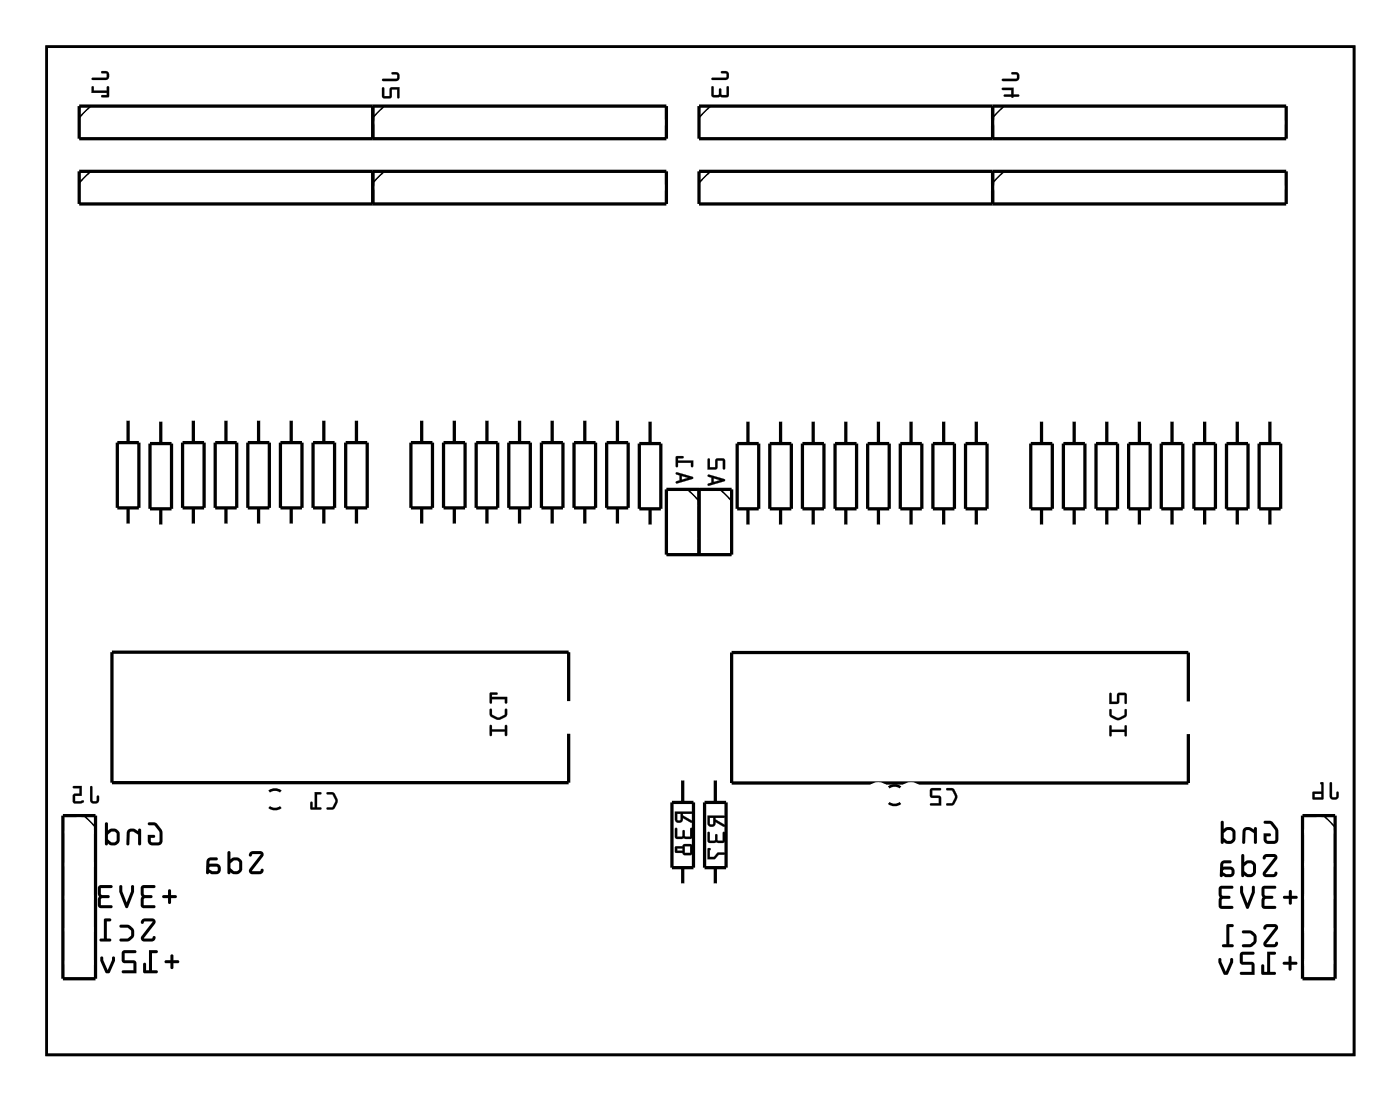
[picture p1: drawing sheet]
<svg xmlns="http://www.w3.org/2000/svg" width="109mm" height="86mm" viewBox="0 0 109 86" stroke-linecap="round" stroke-linejoin="round" font-family="sans-serif">
<path d="M3.6 3.6h101.8v78.5h-101.8zM21.9 61.6a.73 .73 0 0 0-.9 0M21.9 62.8a.73 .73 0 0 1-.9 0M70.1 61.3a.73 .73 0 0 0-.9 0M70.1 62.5a.73 .73 0 0 1-.9 0" fill="none" stroke="#000" stroke-width=".2"/>
<g fill="#000">
<path d="M7.2 6.1v.1h1a.36 .36 0 0 0 .3-.3 .36 .36 0 0 0-.3-.4h-.3v.1v.1h.4v.3zM7.2 6.7l-.1 .5h1.2v.2h-.4v.1h.6l-.1-.8-.1 .1v.3h-1v-.3z"/>
<path d="M7.2 6.1v.1h1a.37 .37 0 0 0 .3-.3 .37 .37 0 0 0-.3-.4h-.2a.1 .1 0 0 0-.1 .1 .1 .1 0 0 0 .1 .1h.3v.3zM7.2 6.1h1.1v-.4l-.4-.1v-.1h.3a.35 .35 0 0 1 .3 .4 .35 .35 0 0 1-.3 .3h-1zM7.2 6.7l-.1 .5h1.2v.2h-.3a.1 .1 0 0 0-.1 .1 .1 .1 0 0 0 .1 .1h.5v-.8a.1 .1 0 0 0-.1-.1 .1 .1 0 0 0-.1 .1v.3h-1v-.3zM7.2 6.7l.1 .1v.3h1v-.3l.1-.1 .1 .8h-.6v-.1h.4v-.2h-1.2z"/>
<path d="M29.8 6.2v.1h1a.36 .36 0 0 0 .3-.3 .36 .36 0 0 0-.3-.4h-.3v.1v.1h.4v.3zM29.8 6.8l-.1 .7 .2 .1h.6v-.6h.4v.6h.2v-.8h-.7l-.1 .7h-.4v-.7z"/>
<path d="M29.8 6.2v.1h1a.37 .37 0 0 0 .3-.3 .37 .37 0 0 0-.3-.4h-.2a.1 .1 0 0 0-.1 .1 .1 .1 0 0 0 .1 .1h.3v.3zM29.8 6.2l1.1-.1v-.3l-.4-.1v-.1h.3a.35 .35 0 0 1 .3 .4 .35 .35 0 0 1-.3 .3h-1zM29.8 6.8l-.1 .7 .1 .2 .7-.1v-.6h.4v.6a.1 .1 0 0 0 .1 .1 .1 .1 0 0 0 .1-.1v-.8h-.7l-.1 .7h-.4v-.7zM29.8 6.8h.1v.7h.4l.1-.6 .7-.1v.8h-.2v-.6h-.4v.6h-.6l-.1-.1z"/>
<path d="M55.4 6.1l.1 .1h1a.36 .36 0 0 0 .3-.3 .36 .36 0 0 0-.3-.4h-.3l-.1 .1 .1 .1h.4l-.1 .3zM55.4 6.7v.7l.1 .2 .6-.1 .5 .1 .1-.1v-.8l-.1 .1v.6h-.4v-.5h-.1h-.1v.5h-.4v-.6z"/>
<path d="M55.4 6.1l.1 .1h1a.37 .37 0 0 0 .3-.3 .37 .37 0 0 0-.3-.4h-.3a.1 .1 0 0 0-.1 .1 .1 .1 0 0 0 .1 .1h.3v.3zM55.4 6.1h1.1l.1-.4-.5-.1 .1-.1h.3a.35 .35 0 0 1 .3 .4 .35 .35 0 0 1-.3 .3h-1zM55.4 6.7v.7l.2 .2 .5-.1 .5 .1 .2-.2v-.6a.1 .1 0 0 0-.1-.1 .1 .1 0 0 0-.1 .1v.6h-.4v-.4a.1 .1 0 0 0-.1-.1 .1 .1 0 0 0-.1 .1v.4h-.4v-.6zM55.4 6.7l.2 .1v.6h.4v-.5h.1l.1 .5h.4v-.6l.1-.1v.8l-.1 .1-.5-.1-.6 .1-.1-.2z"/>
<path d="M78 6.2l.1 .1h1a.36 .36 0 0 0 .3-.3 .36 .36 0 0 0-.3-.4h-.3l-.1 .1 .1 .1h.4l-.1 .3zM78 6.9l.1 .1h.6v.4h-.5v.1h.5l.1 .1 .1-.1h.5l-.1-.1h-.4v-.6z"/>
<path d="M78 6.2l.1 .1h1a.37 .37 0 0 0 .3-.3 .37 .37 0 0 0-.3-.4h-.3a.1 .1 0 0 0-.1 .1 .1 .1 0 0 0 .1 .1h.4v.3zM78 6.2l1.1-.1 .1-.3-.4-.1v-.1h.3a.35 .35 0 0 1 .3 .4 .35 .35 0 0 1-.3 .3h-1zM78 6.9l.1 .1h.6v.4l-.5-.1a.1 .1 0 0 0-.1 .1 .1 .1 0 0 0 .1 .1h.5a.09 .09 0 0 0 .1 .1 .09 .09 0 0 0 .1-.1h.4a.1 .1 0 0 0 .1-.1 .1 .1 0 0 0-.1-.1l-.4 .1v-.6zM78 6.9l.9-.1v.6h.4v.1h-.4l-.1 .1v-.1h-.6v-.1h.6v-.4h-.7z"/>
<path d="M3.6 3.6v78.5h101.8v-78.5zM3.6 3.6h101.8v78.5h-101.8z"/>
<path d="M52.6 36.8l.1 .1 .2 .1v.4l-.2 .1v.1l1.3-.4-.1-.1zM53.1 37.1l.5 .1-.5 .2zM52.6 35.5l.1 .9 .1-.1v-.3h1v.3h.2v-.4h-1.2v-.2h.4v-.1z"/>
<path d="M52.6 36.8v.1l.3 .1v.4l-.3 .1 .1 .1 1.3-.4-.1-.1zM52.6 36.8l1.3 .3 .1 .1-1.3 .4-.1-.1 .3-.1v-.4l-.2-.1zM53.1 37.1l.5 .1-.5 .2zM53.1 37.1v.3l.5-.2zM52.6 35.5v.8a.1 .1 0 0 0 .1 .1 .1 .1 0 0 0 .1-.1v-.3h1v.3a.1 .1 0 0 0 .1 .1 .1 .1 0 0 0 .1-.1v-.5l-1.2 .1v-.2h.3a.1 .1 0 0 0 .1-.1 .1 .1 0 0 0-.1-.1zM52.6 35.5l.6 .1v.1h-.4v.2h1.2v.4h-.2v-.3h-1v.3l-.1 .1z"/>
<path d="M55.1 37v.1l.3 .1v.4l-.3 .1 .1 .1 1.3-.4-.1-.1zM55.6 37.2l.5 .2-.5 .1zM55.1 35.7v.9l.7-.1 .1-.6h.4v.6h.2v-.6l-.2-.2h-.6v.7h-.4v-.7z"/>
<path d="M55.1 37v.1l.3 .1v.4l-.3 .1v.1l1.4-.4-.1-.1zM55.1 37l1.3 .3v.1l-1.2 .4-.1-.1 .3-.1v-.4l-.2-.1zM55.6 37.2l.5 .2-.5 .1zM55.6 37.2v.3l.5-.1zM55.1 35.7v.9l.7-.1 .1-.6h.4v.6a.1 .1 0 0 0 .1 .1 .1 .1 0 0 0 .1-.1v-.6l-.1-.2h-.7v.7h-.4v-.7zM55.1 35.7h.2v.7h.4v-.7h.6l.1 .2v.6h-.1v-.6h-.4l-.1 .6-.7 .1z"/>
<path d="M38.2 56.5v.8h.1v-.3h1v.3h.2l-.1-.9-.1 .1v.3h-1v-.3zM38.2 55.2l-.1 .1a.6 .6 0 0 0 .6 .7h.3l.4-.2 .1-.6h-.2v.4l-.5 .3-.5-.3v-.4zM38.2 53.9v.9l.1-.1v-.3h1v.3h.2v-.4h-1.2v-.2h.4v-.1z"/>
<path d="M38.1 56.5v.7a.1 .1 0 0 0 .1 .1 .1 .1 0 0 0 .1-.1v-.2h1v.2a.1 .1 0 0 0 .1 .1 .1 .1 0 0 0 .1-.1v-.7a.1 .1 0 0 0-.1-.1 .1 .1 0 0 0-.1 .1v.3h-1v-.3zM38.2 56.5h.1v.3h1v-.3h.1l.1 .8h-.2v-.3h-1v.3h-.1zM38.1 55.2l.1 .5 .6 .4 .6-.3 .1-.5a.1 .1 0 0 0-.1-.1 .1 .1 0 0 0-.1 .1v.3l-.5 .3-.5-.3v-.4zM38.2 55.2h.1v.4l.5 .3 .5-.3v-.4h.2l-.1 .5-.4 .3a.83 .83 0 0 1-.9-.3zM38.1 53.9v.8a.1 .1 0 0 0 .1 .1 .1 .1 0 0 0 .1-.1v-.3h1v.3a.1 .1 0 0 0 .1 .1 .1 .1 0 0 0 .1-.1v-.4h-1.2v-.2h.4a.1 .1 0 0 0 .1-.1 .1 .1 0 0 0-.1-.1zM38.2 53.9l.5 .1v.1h-.4v.2h1.2v.4h-.2v-.3h-1v.3l-.1 .1z"/>
<path d="M86.4 56.5v.8h.1l.1-.3h1v.3h.1v-.8h-.1v.3h-1l-.1-.3zM86.4 55.2v.1a.6 .6 0 0 0 .6 .8l.2-.1 .5-.2v-.5h-.1v.4l-.5 .2-.5-.2-.1-.4zM86.4 54v.8h.7v-.7h.5v.7h.1v-.7l-.1-.1h-.6v.6h-.4l-.1-.6z"/>
<path d="M86.4 56.5v.7a.1 .1 0 0 0 .1 .1 .1 .1 0 0 0 .1-.1v-.2h1v.2a.1 .1 0 0 0 .1 .1 .1 .1 0 0 0 0-.1v-.6a.1 .1 0 0 0 0-.1 .1 .1 0 0 0-.1 .1v.2h-1v-.3zM86.4 56.5h.1v.3h1.1v-.3h.1v.8h-.1v-.3h-1.1v.3h-.1zM86.4 55.2v.6l.7 .3 .6-.3v-.5a.1 .1 0 0 0 0-.1 .1 .1 0 0 0-.1 .1l-.1 .4-.4 .2-.5-.2v-.4zM86.4 55.2l.1 .1 .1 .4 .5 .2 .5-.2v-.4l.1-.1v.6l-.5 .2a.83 .83 0 0 1-.8-.3zM86.4 54v.8h.7v-.7h.5v.6a.1 .1 0 0 0 .1 .1 .1 .1 0 0 0 0-.1v-.6l-.1-.2-.6 .1v.6h-.4v-.6zM86.4 54h.1v.6h.5v-.6h.6l.1 .1v.7h-.1v-.7h-.5v.7h-.7z"/>
<path d="M7 61.2v1.1a.36 .36 0 0 0 .4 .3 .36 .36 0 0 0 .3-.3v-.3l-.1-.1-.1 .1v.4l-.3-.1v-1zM5.7 61.2v.2h.5v.4h-.5v.7l.1 .1h.4a.16 .16 0 0 0 .3-.1 .15 .15 0 0 0-.1-.2l-.6 .1v-.4h.6v-.8z"/>
<path d="M7 61.2v1.1a.37 .37 0 0 0 .4 .3 .37 .37 0 0 0 .3-.3v-.3a.1 .1 0 0 0-.1-.1 .1 .1 0 0 0-.1 .1v.4h-.3v-1.1zM7 61.2l.2 .1v1l.3 .1 .1-.5 .1 .1v.3a.35 .35 0 0 1-.3 .3 .35 .35 0 0 1-.4-.3zM5.7 61.2v.2h.5v.4h-.5v.7l.1 .1 .7-.1a.1 .1 0 0 0 0-.1 .1 .1 0 0 0-.1-.1l-.6 .1v-.4h.6v-.8zM5.7 61.2h.7v.8h-.6v.4l.6-.1 .1 .1v.1l-.7 .1-.1-.2v-.5l.5-.1v-.4h-.5z"/>
<path d="M11.1 71.6l-.1 .2a.15 .15 0 0 0 .1 .1 .15 .15 0 0 0 .1-.2l.7 .1-.9 1.1v.1v.2l.2 .1h.7l.2-.3a.14 .14 0 0 0-.2-.1 .14 .14 0 0 0-.1 .2l-.6-.1 .9-1.1v-.2l-.2-.2h-.6zM11.1 71.6l.2-.1h.6l.2 .2v.2l-.9 1.1h.7a.12 .12 0 0 1 .1-.1 .12 .12 0 0 1 .1 .1 .32 .32 0 0 1-.3 .3h-.7l-.1-.2v-.2l.9-1.1h-.7a.12 .12 0 0 1-.1 .1 .12 .12 0 0 1-.1-.1zM9.3 72l.1 .2h.5l.3 .3v.3l-.2 .2-.6 .1a.12 .12 0 0 0-.1 .1 .12 .12 0 0 0 .1 .1l.7-.1 .3-.3v-.4l-.1-.2-.3-.3zM9.3 72h.6l.2 .1a.64 .64 0 0 1 0 1.1l-.7 .1a.12 .12 0 0 1-.1-.1 .12 .12 0 0 1 .1-.1l.6-.1 .2-.2v-.3l-.3-.3h-.5zM8.1 71.5v1.6h-.2a.12 .12 0 0 0-.2 .1 .12 .12 0 0 0 .2 .1h.6a.12 .12 0 0 0 .2-.1 .12 .12 0 0 0-.2-.1h-.2v-1.4h.2a.12 .12 0 0 0 .2-.1 .12 .12 0 0 0-.2-.1zM8.1 71.5h.4a.12 .12 0 0 1 .2 .1 .12 .12 0 0 1-.2 .1h-.2v1.4h.2a.12 .12 0 0 1 .2 .1 .12 .12 0 0 1-.2 .1h-.6a.12 .12 0 0 1-.2-.1 .12 .12 0 0 1 .2-.1h.2z"/>
<path d="M11.1 71.6l-.1 .2a.15 .15 0 0 0 .1 .1 .15 .15 0 0 0 .1-.2l.7 .1-.9 1.1v.1v.2l.2 .1h.7l.2-.3a.15 .15 0 0 0-.2-.1 .15 .15 0 0 0-.1 .2l-.6-.1 .9-1.1v-.2l-.2-.2h-.6zM9.3 72l.1 .2h.5l.3 .3v.3l-.2 .2-.6 .1a.12 .12 0 0 0-.1 .1 .12 .12 0 0 0 .1 .1h.5a.66 .66 0 0 0 .6-.6 .66 .66 0 0 0-.6-.7zM8.1 71.5v1.6h-.2a.12 .12 0 0 0-.2 .1 .12 .12 0 0 0 .2 .1h.6a.12 .12 0 0 0 .2-.1 .12 .12 0 0 0-.2-.1h-.2v-1.4h.2a.12 .12 0 0 0 .2-.1 .12 .12 0 0 0-.2-.1z"/>
<path d="M11.5 64.1l.1 .1 .4 .1 .4 .5v.8h-.6l-.1-.4h.3a.12 .12 0 0 0 .1-.1 .12 .12 0 0 0-.1-.1h-.5v.5a.35 .35 0 0 0 .4 .3h.4a.35 .35 0 0 0 .4-.3 1.24 1.24 0 0 0-.5-1.3l-.2-.2zM11.5 64.1h.6l.5 .5a1.48 1.48 0 0 1 0 1v.1a.92 .92 0 0 1-1 0l-.1-.2v-.5h.5a.12 .12 0 0 1 .1 .1 .12 .12 0 0 1-.1 .1h-.3l.1 .4h.6v-.8l-.4-.5-.4-.1zM10 64.6l-.1 .2-.1 .9a.11 .11 0 0 0 .2 .1 .11 .11 0 0 0 .1-.1v-.8l.1-.2h.2l.4 .3v.7a.12 .12 0 0 0 .1 .1 .12 .12 0 0 0 .1-.1v-1.1a.12 .12 0 0 0-.1-.1 .12 .12 0 0 0-.1 .1v.1l-.5-.2zM10 64.6l.3-.1 .5 .2v-.1a.12 .12 0 0 1 .1-.1 .12 .12 0 0 1 .1 .1v1.1a.12 .12 0 0 1-.1 .1 .12 .12 0 0 1-.1-.1v-.7l-.4-.3-.3 .1v.9a.12 .12 0 0 1-.1 .1 .12 .12 0 0 1-.2-.1l.1-.9zM8.2 64.1v1.6a.12 .12 0 0 0 .1 .1 .12 .12 0 0 0 .1-.1l.3 .1h.3l.2-.1a.97 .97 0 0 0 .1-.9l-.3-.3h-.4l-.2 .2v-.6zM8.2 64.1h.2v.6l.2-.2h.4l.3 .3a.97 .97 0 0 1-.1 .9l-.2 .1h-.3l-.3-.1a.12 .12 0 0 1-.1 .1 .12 .12 0 0 1-.1-.1zM8.4 64.9l.3-.1h.3l.1 .1-.1 .6-.3 .1-.3-.2zM8.4 64.9v.5l.3 .2 .3-.1v-.7h-.1h-.2z"/>
<path d="M11.5 64.1l.1 .1 .4 .1 .4 .5v.8h-.6l-.1-.4h.3a.12 .12 0 0 0 .1-.1 .12 .12 0 0 0-.1-.1h-.5v.5a.35 .35 0 0 0 .4 .3h.4a.35 .35 0 0 0 .4-.3 1.21 1.21 0 0 0-.7-1.5zM10 64.6l-.1 .2-.1 .9a.12 .12 0 0 0 .2 .1 .12 .12 0 0 0 .1-.1v-.8l.1-.2h.2l.4 .3v.7a.12 .12 0 0 0 .1 .1 .12 .12 0 0 0 .1-.1v-1.1a.12 .12 0 0 0-.1-.1 .12 .12 0 0 0-.1 .1v.1l-.5-.2zM8.2 64.1v1.6a.12 .12 0 0 0 .1 .1 .12 .12 0 0 0 .1-.1l.3 .1h.3l.2-.1a.97 .97 0 0 0 .1-.9 .55 .55 0 0 0-.7-.3l-.2 .2v-.6zM8.4 64.9l.3-.1h.3l.1 .1-.1 .6-.3 .1-.3-.2z"/>
<path d="M12.7 69.7v.2h.4v.4a.12 .12 0 0 0 .1 .1 .12 .12 0 0 0 .1-.1v-.4h.4a.12 .12 0 0 0 .1-.1 .12 .12 0 0 0-.1-.1h-.4v-.3a.12 .12 0 0 0-.1-.2 .12 .12 0 0 0-.1 .2v.3zM12.7 69.7h.4v-.3a.12 .12 0 0 1 .1-.2 .12 .12 0 0 1 .1 .2v.3h.4a.12 .12 0 0 1 .1 .1 .12 .12 0 0 1-.1 .1h-.4v.4a.12 .12 0 0 1-.1 .1 .12 .12 0 0 1-.1-.1v-.4h-.4zM11 69v.1l.1 .7-.1 .2v.6l.2 .1h.8a.12 .12 0 0 0 .1-.1 .12 .12 0 0 0-.1-.1h-.8v-.5l.6-.1a.12 .12 0 0 0 .1-.1 .12 .12 0 0 0-.1-.1h-.6v-.6h.8a.12 .12 0 0 0 .1-.1 .12 .12 0 0 0-.1-.1zM11 69l1-.1a.12 .12 0 0 1 .1 .1 .12 .12 0 0 1-.1 .1h-.8v.6h.6a.12 .12 0 0 1 .1 .1 .12 .12 0 0 1-.1 .1l-.6 .1v.5h.8a.12 .12 0 0 1 .1 .1 .12 .12 0 0 1-.1 .1h-.8l-.2-.1v-.6v-.2v-.2v-.5zM9.3 68.9v.5l.5 1.2 .1 .1 .1-.1 .4-1.2v-.4a.12 .12 0 0 0-.1-.1 .12 .12 0 0 0-.1 .1v.4l-.3 .9-.4-.9v-.4zM9.3 68.9l.2 .1v.4l.4 .9 .3-.9v-.4a.12 .12 0 0 1 .1-.1 .12 .12 0 0 1 .1 .1v.4l-.4 1.2-.1 .1-.1-.1-.5-1.2zM7.7 69l-.1 .1 .1 .7-.1 .2v.6l.3 .1h.8a.12 .12 0 0 0 .1-.1 .12 .12 0 0 0-.1-.1h-.8v-.5l.5-.1a.12 .12 0 0 0 .1-.1 .12 .12 0 0 0-.1-.1h-.5v-.6h.8a.12 .12 0 0 0 .1-.1 .12 .12 0 0 0-.1-.1zM7.7 69l1-.1a.12 .12 0 0 1 .1 .1 .12 .12 0 0 1-.1 .1h-.8v.6h.5a.12 .12 0 0 1 .1 .1 .12 .12 0 0 1-.1 .1l-.5 .1v.5h.8a.12 .12 0 0 1 .1 .1 .12 .12 0 0 1-.1 .1h-.8l-.3-.1v-.6l.1-.2-.1-.2v-.5z"/>
<path d="M12.7 69.7v.2h.4v.4a.12 .12 0 0 0 .1 .1 .12 .12 0 0 0 .1-.1v-.4h.4a.12 .12 0 0 0 .1-.1 .12 .12 0 0 0-.1-.1h-.4v-.3a.12 .12 0 0 0-.1-.2 .12 .12 0 0 0-.1 .2v.3zM11 69v.6a.34 .34 0 0 1 0 .4v.6l.1 .1h.9a.12 .12 0 0 0 .1-.1 .12 .12 0 0 0-.1-.1h-.8v-.5l.6-.1a.12 .12 0 0 0 .1-.1 .12 .12 0 0 0-.1-.1h-.6v-.6h.8a.12 .12 0 0 0 .1-.1 .12 .12 0 0 0-.1-.1zM9.3 68.9v.5l.5 1.2 .1 .1 .1-.1 .4-1.2v-.4a.12 .12 0 0 0-.1-.1 .12 .12 0 0 0-.1 .1v.4l-.3 .9-.4-.9v-.4zM7.7 69l-.1 .6a.34 .34 0 0 1 0 .4v.6l.2 .1h.9a.12 .12 0 0 0 .1-.1 .12 .12 0 0 0-.1-.1h-.8v-.5l.5-.1a.12 .12 0 0 0 .1-.1 .12 .12 0 0 0-.1-.1h-.5v-.6h.8a.12 .12 0 0 0 .1-.1 .12 .12 0 0 0-.1-.1z"/>
<path d="M12.8 74.8l.1 .2h.4v.3a.12 .12 0 0 0 .1 .2 .12 .12 0 0 0 .1-.2v-.3h.3a.12 .12 0 0 0 .2-.1 .12 .12 0 0 0-.2-.1h-.3v-.4a.12 .12 0 0 0-.1-.1 .12 .12 0 0 0-.1 .1v.4zM12.8 74.8h.5v-.4a.12 .12 0 0 1 .1-.1 .12 .12 0 0 1 .1 .1v.4h.3a.12 .12 0 0 1 .2 .1 .12 .12 0 0 1-.2 .1h-.3v.3a.12 .12 0 0 1-.1 .2 .12 .12 0 0 1-.1-.2v-.3h-.4zM11.6 74v1.5h-.2v-.4a.12 .12 0 0 0-.1-.1 .12 .12 0 0 0-.2 .1v.6l.1 .1h1a.12 .12 0 0 0 .1-.1 .12 .12 0 0 0-.1-.2h-.4v-1.3h.4a.12 .12 0 0 0 .1-.1 .12 .12 0 0 0-.1-.1zM11.6 74h.6a.12 .12 0 0 1 .1 .1 .12 .12 0 0 1-.1 .1h-.4v1.3h.4a.12 .12 0 0 1 .1 .2 .12 .12 0 0 1-.1 .1l-1-.1-.1-.6a.12 .12 0 0 1 .2-.1 .12 .12 0 0 1 .1 .1v.4h.2zM9.5 74.1v.1v.7l.9 .1v.5h-.8a.12 .12 0 0 0-.1 .2 .12 .12 0 0 0 .1 .1h1v-1h-.9v-.6h.8a.12 .12 0 0 0 .1-.1 .12 .12 0 0 0-.1-.1zM9.5 74h1a.12 .12 0 0 1 .1 .1 .12 .12 0 0 1-.1 .1h-.8v.6h.9v1h-1a.12 .12 0 0 1-.1-.1 .12 .12 0 0 1 .1-.2h.8v-.5l-.9-.1v-.7zM7.8 74.5v.3l.4 .9 .1 .1 .3-.1 .3-.9 .1-.2a.12 .12 0 0 0-.2-.1 .12 .12 0 0 0-.1 .1l-.3 .9-.4-.7v-.3zM7.8 74.5h.2v.3l.4 .7 .3-.9a.12 .12 0 0 1 .1-.1 .12 .12 0 0 1 .2 .1l-.1 .2-.3 .9-.3 .1-.1-.1-.4-.9z"/>
<path d="M12.8 74.8l.1 .2h.4v.3a.12 .12 0 0 0 .1 .2 .12 .12 0 0 0 .1-.2v-.3h.3a.12 .12 0 0 0 .2-.1 .12 .12 0 0 0-.2-.1h-.3v-.4a.12 .12 0 0 0-.1-.1 .12 .12 0 0 0-.1 .1v.4zM11.6 74v1.5h-.2v-.4a.12 .12 0 0 0-.1-.1 .12 .12 0 0 0-.2 .1v.6l.1 .1h1a.12 .12 0 0 0 .1-.1 .12 .12 0 0 0-.1-.2h-.4v-1.3h.4a.12 .12 0 0 0 .1-.1 .12 .12 0 0 0-.1-.1zM9.5 74.1v.1v.7l.9 .1v.5h-.8a.12 .12 0 0 0-.1 .2 .12 .12 0 0 0 .1 .1h1v-1h-.9v-.6h.8a.12 .12 0 0 0 .1-.1 .12 .12 0 0 0-.1-.1zM7.8 74.5v.3l.4 .9 .1 .1 .3-.1 .3-.9 .1-.2a.12 .12 0 0 0-.2-.1 .12 .12 0 0 0-.1 .1l-.3 .9-.4-.7v-.3z"/>
<path d="M19.5 66.4l-.1 .2a.15 .15 0 0 0 .2 .1 .15 .15 0 0 0 .1-.2h.6l-.9 1.1v.2l.1 .2 .1 .1 .7-.1 .2-.2a.14 .14 0 0 0-.2-.1 .14 .14 0 0 0-.1 .1h-.6l.9-1.1v-.3l-.2-.1h-.6zM19.5 66.4l.2-.1h.6l.2 .1v.3l-.9 1.1h.7a.12 .12 0 0 1 .1-.2 .12 .12 0 0 1 .1 .2 .32 .32 0 0 1-.3 .3l-.7-.1-.1-.1v-.3l.9-1.1-.7 .1a.12 .12 0 0 1-.1 .1 .12 .12 0 0 1-.1-.1zM17.7 66.3v1.6a.12 .12 0 0 0 .1 .2 .12 .12 0 0 0 .1-.2l.4 .2 .2-.1 .2-.1a.97 .97 0 0 0 .1-.8l-.3-.3h-.3l-.3 .1v-.6zM17.7 66.3h.2v.6l.3-.1h.3l.3 .3a.97 .97 0 0 1-.1 .8l-.2 .1-.2 .1-.4-.2a.12 .12 0 0 1-.1 .2 .12 .12 0 0 1-.1-.2zM18 67.2l.2-.2h.3l.1 .2v.5l-.3 .1-.3-.2zM18 67.2v.4l.2 .2 .4-.1v-.6l-.1-.1h-.3zM16.2 66.9l-.1 .2-.1 .9a.12 .12 0 0 0 .2 .1 .12 .12 0 0 0 .1-.2l.2 .2h.3a.42 .42 0 0 0 .4-.4 .42 .42 0 0 0-.4-.5l-.5 .1 .1-.3h.4a.12 .12 0 0 0 .2-.1 .12 .12 0 0 0-.2-.1h-.4zM16.2 66.9l.2-.1h.4a.12 .12 0 0 1 .2 .1 .12 .12 0 0 1-.2 .1h-.4l-.1 .3 .5-.1a.42 .42 0 0 1 .4 .5 .42 .42 0 0 1-.4 .4h-.3l-.2-.1a.12 .12 0 0 1-.1 .1 .12 .12 0 0 1-.2-.1l.1-.9zM16.3 67.5h.6l.1 .3h-.5l-.2-.1zM16.3 67.5v.2l.2 .1h.4v-.3z"/>
<path d="M19.5 66.4l-.1 .2a.15 .15 0 0 0 .2 .1 .15 .15 0 0 0 .1-.2h.6l-.9 1.1v.2l.1 .2 .1 .1 .7-.1 .2-.2a.15 .15 0 0 0-.2-.2 .15 .15 0 0 0-.1 .2h-.6l.9-1.1v-.3l-.2-.1h-.6zM17.7 66.3v1.6a.12 .12 0 0 0 .1 .2 .12 .12 0 0 0 .1-.2l.4 .2 .2-.1 .2-.1a.97 .97 0 0 0 .1-.8 .55 .55 0 0 0-.7-.3l-.2 .1v-.6zM18 67.2l.2-.2h.3l.1 .2v.5l-.4 .1-.2-.2zM16.2 66.9l-.1 .2-.1 .9a.12 .12 0 0 0 .2 .1 .12 .12 0 0 0 .1-.1l.2 .1h.3a.42 .42 0 0 0 .4-.4 .42 .42 0 0 0-.4-.5l-.5 .1 .1-.3h.4a.12 .12 0 0 0 .2-.1 .12 .12 0 0 0-.2-.1h-.4zM16.3 67.5h.6v.3h-.4l-.2-.1z"/>
<path d="M25.4 61.7l.1 .1 .4 .1 .2 .5-.2 .5h-.4l-.1 .1h.1a.6 .6 0 0 0 .8-.6v-.2l-.3-.4-.2-.1zM24.5 61.7v1.2h-.2v-.4l-.1-.1v.6h.8v-.1h-.3v-1l.3-.1v-.1z"/>
<path d="M25.4 61.7l.1 .2h.4l.2 .5-.2 .4-.4 .1a.1 .1 0 0 0-.1 .1 .1 .1 0 0 0 .1 0h.5l.3-.6-.3-.7zM25.5 61.7h.5l.3 .5a.83 .83 0 0 1-.4 .8h-.4h-.1l.1-.1h.4l.2-.4v-.2l-.2-.4-.4-.1zM24.5 61.7v1.2h-.2v-.4a.1 .1 0 0 0-.1-.1 .1 .1 0 0 0 0 .1v.5h.7a.1 .1 0 0 0 .1 0 .1 .1 0 0 0-.1-.1h-.2v-1h.2a.1 .1 0 0 0 .1-.1 .1 .1 0 0 0-.1-.1zM24.5 61.7h.5v.1h-.3v1.1h.3v.1h-.8v-.6l.1 .1v.4h.2z"/>
<path d="M52.6 63.2v.6a.32 .32 0 0 0 .3 .3 .32 .32 0 0 0 .3-.4l.7 .4v-.2l-.7-.4v-.1h.6l.1-.2zM52.7 63.4h.3l-.1 .5-.2-.1zM52.6 64.5v.6l.1 .2h.5h.5l.2-.1v-.7h-.2v.6h-.4v-.4l-.1-.1-.1 .1v.4h-.4v-.6zM52.6 65.9v.5h.5l.2 .2h.4l.2-.1v-.6l-.1-.2h-.5l-.2 .2zM53.3 65.9h.4v.5h-.4zM52.7 66.1h.4v.1h-.4z"/>
<path d="M52.5 63.2v.6a.32 .32 0 0 0 .4 .3 .32 .32 0 0 0 .3-.4l.6 .4a.1 .1 0 0 0 .1-.1 .1 .1 0 0 0 0-.1l-.7-.4v-.1h.6a.1 .1 0 0 0 .1-.1 .1 .1 0 0 0-.1-.1zM52.6 63.2h1.3l-.1 .2h-.6v.1l.7 .4v.1l-.7-.3a.31 .31 0 0 1-.3 .4 .31 .31 0 0 1-.3-.3zM52.7 63.4h.3l-.1 .5-.2-.1zM52.7 63.4v.4l.2 .1 .1-.5zM52.6 64.5l-.1 .6 .2 .2h.5h.6l.1-.2v-.6a.1 .1 0 0 0-.1-.1 .1 .1 0 0 0-.1 .1v.6h-.3l-.1-.4a.1 .1 0 0 0-.1-.1 .1 .1 0 0 0-.1 .1v.4h-.4v-.6zM52.6 64.5h.1v.7l.4-.1 .1-.4v-.1l.1 .1v.4l.4 .1v-.7h.2v.7l-.2 .1-.5-.1-.5 .1-.1-.2zM52.6 65.9v.5h.5l.2 .2h.4l.2-.1v-.6l-.1-.2h-.5l-.2 .2zM52.6 65.9h.6l.1-.2h.5l.1 .2v.6l-.2 .1h-.4l-.1-.2h-.6zM53.3 65.9h.4v.5h-.4zM53.3 65.9v.5h.4v-.5zM52.7 66.1h.4v.1h-.4zM52.7 66.1v.1h.5v-.1z"/>
<path d="M55.1 63.5v.6a.32 .32 0 0 0 .4 .3 .32 .32 0 0 0 .2-.4l.7 .4v-.2l-.7-.4v-.1h.7v-.1zM55.3 63.7h.2v.5l-.2-.1zM55.1 64.8v.7l.1 .1h.6h.5l.1-.1v-.7l-.1 .1v.6l-.4-.1v-.4l-.1-.1-.1 .1v.4l-.4 .1v-.7zM55.1 66.1v.8h.6l.3-.3 .4-.1v-.1h-.5l-.3 .3h-.3v-.6z"/>
<path d="M55.1 63.5v.6a.32 .32 0 0 0 .3 .3 .32 .32 0 0 0 .3-.4l.6 .4a.1 .1 0 0 0 .1-.1 .1 .1 0 0 0 0-.1l-.7-.4v-.1h.7a.1 .1 0 0 0 .1-.1 .1 .1 0 0 0-.1-.1zM55.1 63.5l1.3 .1v.1h-.7v.1l.7 .4v.2l-.7-.4a.31 .31 0 0 1-.2 .4 .31 .31 0 0 1-.4-.3zM55.3 63.7h.2v.5l-.2-.1zM55.3 63.7v.4l.2 .1v-.5zM55.1 64.8v.7l.2 .1h.5h.5l.2-.1v-.6a.1 .1 0 0 0-.1-.1 .1 .1 0 0 0-.1 .1v.6l-.4-.1v-.4a.1 .1 0 0 0-.1-.1 .1 .1 0 0 0-.1 .1v.4l-.4 .1v-.7zM55.1 64.8h.2v.7l.4-.1v-.4l.1-.1v.1l.1 .4 .4 .1v-.6l.1-.1v.7l-.1 .1h-.5h-.6l-.1-.1zM55.1 66v.9h.6l.3-.3h.4a.1 .1 0 0 0 .1-.1 .1 .1 0 0 0-.1-.1h-.5l-.3 .3h-.3v-.5v-.1zM55.1 66.1h.2v.6h.3l.3-.3h.5v.1h-.4l-.3 .4h-.6z"/>
<path d="M73.7 61.4v.1h.4l.3 .5-.3 .5-.4 .1v.1h.1a.6 .6 0 0 0 .7-.6v-.2l-.2-.5h-.2zM72.5 61.4l-.1 .6 .2 .1h.5v.4h-.6l-.1 .2h.9l-.1-.7h-.6v-.5h.6l.1-.1z"/>
<path d="M73.7 61.4v.1l.4 .1 .3 .4-.3 .5h-.3a.1 .1 0 0 0-.1 .1 .1 .1 0 0 0 .1 .1l.5-.1 .2-.6-.3-.6zM73.7 61.4h.5l.3 .5a.83 .83 0 0 1-.3 .8h-.4l-.1-.1 .4-.1 .2-.4v-.2l-.2-.4h-.4zM72.5 61.4v.7h.6v.4h-.6a.1 .1 0 0 0-.1 .1 .1 .1 0 0 0 .1 .1h.8l-.1-.7h-.6v-.5h.6a.1 .1 0 0 0 .1-.1 .1 .1 0 0 0-.1-.1zM72.5 61.4h.8l-.1 .1h-.6v.5h.6l.1 .7h-.9l.1-.1h.6v-.5h-.5l-.2-.1z"/>
<path d="M98.4 66.6l-.1 .2a.15 .15 0 0 0 .2 .1 .15 .15 0 0 0 .1-.2l.6 .1-.8 1.1-.1 .1 .1 .2 .2 .1h.7l.2-.3a.14 .14 0 0 0-.2-.1 .14 .14 0 0 0-.1 .2l-.7-.1 .9-1.1v-.2l-.2-.2h-.6zM98.4 66.6l.2-.1h.6l.2 .2v.2l-.9 1.1h.7a.12 .12 0 0 1 .1-.1 .12 .12 0 0 1 .2 .1 .32 .32 0 0 1-.3 .3h-.7l-.2-.2 .1-.2 .8-1.1h-.6a.12 .12 0 0 1-.2 .1 .12 .12 0 0 1-.1-.1zM96.7 66.5l-.1 1.7a.12 .12 0 0 0 .2 .1 .12 .12 0 0 0 .1-.2l.3 .2h.3l.2-.2a.97 .97 0 0 0 .1-.8l-.3-.3h-.4l-.2 .1v-.5zM96.7 66.5l.2 .1v.5l.2-.1h.4l.3 .3a.97 .97 0 0 1-.1 .8l-.2 .2h-.3l-.3-.2a.12 .12 0 0 1-.1 .2 .12 .12 0 0 1-.2-.1zM96.9 67.4l.3-.2 .3 .1 .1 .1-.1 .6-.3 .1-.3-.2zM96.9 67.4v.5l.3 .2 .3-.1v-.7l-.1-.1h-.2zM95.1 67.1l-.1 .2v.9a.12 .12 0 0 0 .1 .1 .12 .12 0 0 0 .1-.1l.2 .1h.4a.42 .42 0 0 0 .3-.4 .42 .42 0 0 0-.3-.4h-.6l.1-.3h.5a.12 .12 0 0 0 .1-.1 .12 .12 0 0 0-.1-.1h-.4zM95.1 67.1l.3-.1h.4a.12 .12 0 0 1 .1 .1 .12 .12 0 0 1-.1 .1h-.5l-.1 .3h.6a.42 .42 0 0 1 .3 .4 .42 .42 0 0 1-.3 .4h-.4l-.2-.1a.12 .12 0 0 1-.1 .1 .12 .12 0 0 1-.1-.1v-.9zM95.3 67.7h.5l.1 .3-.4 .1-.3-.2zM95.3 67.7l-.1 .2 .3 .2 .4-.1-.1-.3z"/>
<path d="M98.4 66.6l-.1 .2a.15 .15 0 0 0 .2 .1 .15 .15 0 0 0 .1-.2l.6 .1-.8 1.1-.1 .1 .1 .2 .2 .1h.7l.2-.3a.15 .15 0 0 0-.2-.1 .15 .15 0 0 0-.1 .2l-.7-.1 .9-1.1v-.2l-.2-.2h-.6zM96.7 66.5l-.1 1.7a.12 .12 0 0 0 .2 .1 .12 .12 0 0 0 .1-.2l.3 .2h.3l.2-.2a.97 .97 0 0 0 .1-.8 .55 .55 0 0 0-.7-.3l-.2 .1v-.5zM96.9 67.4l.3-.2 .3 .1 .1 .1-.1 .6-.3 .1-.3-.2zM95.1 67.1l-.1 .2v.9a.12 .12 0 0 0 .1 .1 .12 .12 0 0 0 .1-.1l.2 .1h.4a.42 .42 0 0 0 .3-.4 .42 .42 0 0 0-.3-.4h-.6l.1-.3h.5a.12 .12 0 0 0 .1-.1 .12 .12 0 0 0-.1-.1h-.4zM95.3 67.7h.5l.1 .3-.4 .1-.3-.2z"/>
<path d="M98.5 72l-.1 .3a.15 .15 0 0 0 .1 .1 .15 .15 0 0 0 .1-.2h.7l-.9 1.1v.2v.2l.2 .1 .7-.1 .2-.3a.14 .14 0 0 0-.2-.1 .14 .14 0 0 0-.1 .2h-.6l.9-1.1v-.3l-.2-.1h-.6zM98.5 72h.2h.6l.2 .1v.3l-.9 1.1h.7a.12 .12 0 0 1 .1-.2 .12 .12 0 0 1 .1 .1 .32 .32 0 0 1-.3 .4l-.7-.1-.1-.1v-.3l.9-1.1h-.7a.12 .12 0 0 1-.1 .2 .12 .12 0 0 1-.1-.1zM96.7 72.5l.1 .2h.5l.3 .3v.3l-.2 .2h-.6a.12 .12 0 0 0-.1 .1 .12 .12 0 0 0 .1 .2l.7-.1 .3-.3v-.4l-.1-.3-.3-.2zM96.7 72.5l.6-.1 .2 .1a.64 .64 0 0 1 0 1.2l-.7 .1a.12 .12 0 0 1-.1-.2 .12 .12 0 0 1 .1-.1h.6l.2-.2v-.3l-.3-.3h-.5zM95.5 72v1.5h-.2a.12 .12 0 0 0-.2 .1 .14 .14 0 0 0 .2 .2h.6a.14 .14 0 0 0 .2-.2 .12 .12 0 0 0-.2-.1h-.2v-1.3h.2a.12 .12 0 0 0 .2-.1 .12 .12 0 0 0-.2-.1zM95.5 72h.4a.12 .12 0 0 1 .2 .1 .12 .12 0 0 1-.2 .1h-.2v1.3h.2a.12 .12 0 0 1 .2 .1 .14 .14 0 0 1-.2 .2h-.6a.14 .14 0 0 1-.2-.2 .12 .12 0 0 1 .2-.1h.2z"/>
<path d="M98.5 72l-.1 .3a.15 .15 0 0 0 .1 .1 .15 .15 0 0 0 .1-.2h.7l-.9 1.1v.2v.2l.2 .1 .7-.1 .2-.3a.15 .15 0 0 0-.2-.1 .15 .15 0 0 0-.1 .2h-.6l.9-1.1v-.3l-.2-.1h-.6zM96.7 72.5l.1 .2h.5l.3 .3v.3l-.2 .2h-.6a.12 .12 0 0 0-.1 .1 .12 .12 0 0 0 .1 .2h.5a.66 .66 0 0 0 .6-.7 .66 .66 0 0 0-.6-.7zM95.5 72v1.5h-.2a.12 .12 0 0 0-.2 .1 .14 .14 0 0 0 .2 .2h.6a.14 .14 0 0 0 .2-.2 .12 .12 0 0 0-.2-.1h-.2v-1.3h.2a.12 .12 0 0 0 .2-.1 .12 .12 0 0 0-.2-.1z"/>
<path d="M98.4 63.9l.1 .2h.4l.4 .6v.7h-.6l-.1-.3h.2a.12 .12 0 0 0 .2-.1 .12 .12 0 0 0-.2-.1h-.4v.5a.35 .35 0 0 0 .3 .3h.5a.35 .35 0 0 0 .3-.3 1.24 1.24 0 0 0-.4-1.4l-.3-.1zM98.4 63.9h.6l.4 .5a1.48 1.48 0 0 1 .1 1.1l-.1 .1a.92 .92 0 0 1-.9 0l-.1-.2v-.5h.4a.12 .12 0 0 1 .2 .1 .12 .12 0 0 1-.2 .1h-.2l.1 .3h.6v-.7l-.4-.5-.4-.1zM96.9 64.5l-.2 .2v.9a.11 .11 0 0 0 .1 .1 .11 .11 0 0 0 .2-.1v-.9l.1-.1h.2l.3 .3v.7a.12 .12 0 0 0 .2 .1 .12 .12 0 0 0 .1-.1v-1.1a.12 .12 0 0 0-.1-.1 .12 .12 0 0 0-.2 .1v.1l-.4-.2zM96.9 64.5l.3-.1 .4 .2v-.1a.12 .12 0 0 1 .2-.1 .12 .12 0 0 1 .1 .1v1.1a.12 .12 0 0 1-.1 .1 .12 .12 0 0 1-.2-.1v-.7l-.3-.3-.3 .1v.9a.12 .12 0 0 1-.2 .1 .12 .12 0 0 1-.1-.1v-.9zM95.1 63.9v1.7a.12 .12 0 0 0 .1 .1 .12 .12 0 0 0 .1-.2l.3 .2h.3l.2-.1a.97 .97 0 0 0 .1-.9l-.3-.3h-.4l-.2 .2v-.6zM95.1 63.9l.2 .1v.6l.2-.2h.4l.3 .3a.97 .97 0 0 1-.1 .9l-.2 .1h-.3l-.3-.1a.12 .12 0 0 1-.1 .1 .12 .12 0 0 1-.2-.1zM95.3 64.8l.3-.2 .3 .1 .1 .1-.1 .6-.3 .1-.3-.2zM95.3 64.8v.5l.3 .2 .3-.1v-.7l-.1-.1h-.2z"/>
<path d="M98.4 63.9l.1 .2 .4 .1 .4 .5v.7h-.6l-.1-.3h.2a.12 .12 0 0 0 .2-.1 .12 .12 0 0 0-.2-.1h-.4v.5a.35 .35 0 0 0 .3 .3h.5a.35 .35 0 0 0 .3-.3 1.21 1.21 0 0 0-.7-1.5zM96.9 64.5l-.2 .2v.9a.12 .12 0 0 0 .1 .1 .12 .12 0 0 0 .2-.1v-.9l.1-.1h.2l.3 .3v.7a.12 .12 0 0 0 .2 .1 .12 .12 0 0 0 .1-.1v-1.1a.12 .12 0 0 0-.1-.1 .12 .12 0 0 0-.2 .1v.1l-.4-.2zM95.1 63.9l-.1 1.7a.12 .12 0 0 0 .2 .1 .12 .12 0 0 0 .1-.1l.3 .1h.3l.2-.1a.97 .97 0 0 0 .1-.9 .55 .55 0 0 0-.7-.3l-.2 .2v-.6zM95.3 64.8l.3-.2 .3 .1 .1 .1-.1 .6-.3 .1-.3-.2z"/>
<path d="M99.9 74.9v.2h.4v.4a.12 .12 0 0 0 .1 .1 .12 .12 0 0 0 .2-.1v-.4h.3a.12 .12 0 0 0 .1-.1 .12 .12 0 0 0-.1-.1h-.3v-.4a.12 .12 0 0 0-.2-.1 .12 .12 0 0 0-.1 .1v.4zM99.9 74.9h.4v-.4a.12 .12 0 0 1 .1-.1 .12 .12 0 0 1 .2 .1v.4h.3a.12 .12 0 0 1 .1 .1 .12 .12 0 0 1-.1 .1h-.3v.4a.12 .12 0 0 1-.2 .1 .12 .12 0 0 1-.1-.1v-.4h-.4zM98.7 74.1v1.6h-.3v-.5a.12 .12 0 0 0-.1-.1 .12 .12 0 0 0-.1 .1v.6l.1 .1h.9a.12 .12 0 0 0 .2-.1 .12 .12 0 0 0-.2-.1h-.3v-1.4h.3a.12 .12 0 0 0 .2-.1 .12 .12 0 0 0-.2-.1zM98.7 74.1h.5a.12 .12 0 0 1 .2 .1 .12 .12 0 0 1-.2 .1h-.3v1.4h.3a.12 .12 0 0 1 .2 .1 .12 .12 0 0 1-.2 .1h-1v-.7a.12 .12 0 0 1 .1-.1 .12 .12 0 0 1 .1 .1v.5h.3zM96.6 74.2l-.1 .1 .1 .7 .9 .1v.6h-.8a.12 .12 0 0 0-.2 .1 .12 .12 0 0 0 .2 .1h1l-.1-.9-.8-.1v-.6h.8a.12 .12 0 0 0 .1-.1 .12 .12 0 0 0-.1-.1zM96.6 74.2l1-.1a.12 .12 0 0 1 .1 .1 .12 .12 0 0 1-.1 .1h-.8v.6l.8 .1 .1 .9h-1a.12 .12 0 0 1-.2-.1 .12 .12 0 0 1 .2-.1h.8v-.6l-.9-.1-.1-.7zM94.9 74.6v.3l.4 .9 .1 .1 .2-.1 .4-.8v-.3a.12 .12 0 0 0-.1-.1 .12 .12 0 0 0-.1 .1l-.4 1-.3-.8v-.2zM94.9 74.6l.2 .1v.2l.3 .8 .4-1a.12 .12 0 0 1 .1-.1 .12 .12 0 0 1 .1 .1v.3l-.4 .8-.2 .1-.1-.1-.4-.9z"/>
<path d="M99.9 74.9v.2h.4v.4a.12 .12 0 0 0 .1 .1 .12 .12 0 0 0 .2-.1v-.4h.3a.12 .12 0 0 0 .1-.1 .12 .12 0 0 0-.1-.1h-.3v-.4a.12 .12 0 0 0-.2-.1 .12 .12 0 0 0-.1 .1v.4zM98.7 74.1v1.6h-.3v-.5a.12 .12 0 0 0-.1-.1 .12 .12 0 0 0-.1 .1v.6l.1 .1h.9a.12 .12 0 0 0 .2-.1 .12 .12 0 0 0-.2-.1h-.3v-1.4h.3a.12 .12 0 0 0 .2-.1 .12 .12 0 0 0-.2-.1zM96.6 74.2l-.1 .1 .1 .7 .9 .1v.6h-.8a.12 .12 0 0 0-.2 .1 .12 .12 0 0 0 .2 .1h1l-.1-.9-.8-.1v-.6h.8a.12 .12 0 0 0 .1-.1 .12 .12 0 0 0-.1-.1zM94.9 74.6v.3l.4 .9 .1 .1 .2-.1 .4-.8v-.3a.12 .12 0 0 0-.1-.1 .12 .12 0 0 0-.1 .1l-.4 1-.3-.8v-.2z"/>
<path d="M99.9 69.8l.1 .2h.4v.3a.12 .12 0 0 0 .1 .1 .12 .12 0 0 0 .1-.1v-.3h.3a.12 .12 0 0 0 .1-.1 .12 .12 0 0 0-.1-.2h-.3v-.3a.12 .12 0 0 0-.1-.1 .12 .12 0 0 0-.1 .1v.3zM99.9 69.8l.5-.1v-.3a.12 .12 0 0 1 .1-.1 .12 .12 0 0 1 .1 .1v.3h.3a.12 .12 0 0 1 .1 .2 .12 .12 0 0 1-.1 .1h-.3v.3a.12 .12 0 0 1-.1 .1 .12 .12 0 0 1-.1-.1v-.3h-.4zM98.3 69l-.1 .2 .1 .7-.1 .2v.5l.3 .2h.8a.12 .12 0 0 0 .1-.1 .12 .12 0 0 0-.1-.2h-.8v-.5h.5a.12 .12 0 0 0 .1-.1 .12 .12 0 0 0-.1-.2h-.5v-.5h.8a.12 .12 0 0 0 .1-.1 .12 .12 0 0 0-.1-.1zM98.3 69h1a.12 .12 0 0 1 .1 .1 .12 .12 0 0 1-.1 .1h-.8v.5h.5a.12 .12 0 0 1 .1 .2 .12 .12 0 0 1-.1 .1h-.5v.5h.8a.12 .12 0 0 1 .1 .2 .12 .12 0 0 1-.1 .1h-.8l-.3-.2v-.5l.1-.2-.1-.3v-.4zM96.6 69v.5l.4 1.2 .1 .1 .1-.1 .5-1.2v-.4a.12 .12 0 0 0-.1-.1 .12 .12 0 0 0-.1 .1v.4l-.4 .8-.3-.8v-.5zM96.6 69h.2v.5l.3 .8 .4-.8v-.4a.12 .12 0 0 1 .1-.1 .12 .12 0 0 1 .1 .1v.4l-.5 1.2-.1 .1-.1-.1-.4-1.2zM95 69l-.1 .2 .1 .7-.1 .2v.5l.2 .2h.8a.12 .12 0 0 0 .1-.1 .12 .12 0 0 0-.1-.2h-.8l.1-.5h.5a.12 .12 0 0 0 .1-.1 .12 .12 0 0 0-.1-.2h-.5l-.1-.5h.8a.12 .12 0 0 0 .1-.1 .12 .12 0 0 0-.1-.1zM95 69h.9a.12 .12 0 0 1 .1 .1 .12 .12 0 0 1-.1 .1h-.8l.1 .5h.5a.12 .12 0 0 1 .1 .2 .12 .12 0 0 1-.1 .1h-.5l-.1 .5h.8a.12 .12 0 0 1 .1 .2 .12 .12 0 0 1-.1 .1h-.8l-.2-.2v-.5l.1-.2-.1-.3v-.4z"/>
<path d="M99.9 69.8l.1 .2h.4v.3a.12 .12 0 0 0 .1 .1 .12 .12 0 0 0 .1-.1v-.3h.3a.12 .12 0 0 0 .1-.1 .12 .12 0 0 0-.1-.2h-.3v-.3a.12 .12 0 0 0-.1-.1 .12 .12 0 0 0-.1 .1v.3zM98.3 69l-.1 .6a.34 .34 0 0 1 0 .5v.5l.2 .1 .9 .1a.12 .12 0 0 0 .1-.1 .12 .12 0 0 0-.1-.2h-.8v-.5h.5a.12 .12 0 0 0 .1-.1 .12 .12 0 0 0-.1-.2h-.5v-.5h.8a.12 .12 0 0 0 .1-.1 .12 .12 0 0 0-.1-.1zM96.6 69v.5l.4 1.2 .1 .1 .1-.1 .5-1.2v-.4a.12 .12 0 0 0-.1-.1 .12 .12 0 0 0-.1 .1v.4l-.4 .8-.3-.8v-.5zM95 69l-.1 .6a.34 .34 0 0 1 0 .5v.5l.1 .1 .9 .1a.12 .12 0 0 0 .1-.1 .12 .12 0 0 0-.1-.2h-.8l.1-.5h.5a.12 .12 0 0 0 .1-.1 .12 .12 0 0 0-.1-.2h-.5l-.1-.5h.8a.12 .12 0 0 0 .1-.1 .12 .12 0 0 0-.1-.1z"/>
<path d="M103.6 60.9l-.1 1.1a.36 .36 0 0 0 .4 .3 .36 .36 0 0 0 .3-.3v-.3l-.1-.1v.1l-.1 .4-.3-.1v-1zM102.8 60.9l.1 .7-.7 .1v.6l.8-.1 .1-1.2-.1-.1zM102.4 61.8h.5v.3h-.5z"/>
<path d="M103.6 60.9l-.1 1.1a.37 .37 0 0 0 .4 .3 .37 .37 0 0 0 .3-.3v-.3a.1 .1 0 0 0-.1-.1 .1 .1 0 0 0-.1 .1v.3h-.3v-1zM103.6 60.9l.1 .1v1l.3 .1 .1-.5 .1 .1v.3a.35 .35 0 0 1-.3 .3 .35 .35 0 0 1-.4-.3zM102.8 60.9l.1 .7-.7 .1v.6l.9-.1v-1.2l-.1-.1zM102.8 60.9l.2 .1v1.2h-.8v-.5l.7-.1zM102.4 61.8h.5v.3h-.5zM102.4 61.8v.3h.5v-.3z"/>
</g>
<g fill="none" stroke="#000" stroke-width=".25">
<path d="M6.2 13.3h45.7v2.6h-45.7zM6.2 8.3h45.7v2.5h-45.7zM29 8.3v2.5M29 13.3v2.6M54.4 13.3h45.7v2.6h-45.7zM54.4 8.3h45.7v2.5h-45.7zM77.3 8.3v2.5M77.3 13.3v2.6M9.1 34.5h1.7v5h-1.7zM10 32.6v1.9M10 39.5v1.4M11.7 34.5h1.7v5.1h-1.7z"/>
<path d="M12.5 32.7v1.8M12.5 39.6v1.4M14.2 34.5h1.7v5h-1.7zM15.1 32.6v1.9M15.1 39.5v1.4M16.8 34.5h1.6v5h-1.6zM17.6 32.6v1.9M17.6 39.5v1.4M19.3 34.5h1.7v5h-1.7zM20.1 32.6v1.9M20.1 39.5v1.4M21.8 34.5h1.7v5h-1.7z"/>
<path d="M22.7 32.6v1.9M22.7 39.5v1.4M24.4 34.5h1.7v5h-1.7zM25.2 32.6v1.9M25.2 39.5v1.4M26.9 34.5h1.7v5h-1.7zM27.8 32.6v1.9M27.8 39.5v1.4M32 34.5h1.7v5h-1.7zM32.8 32.6v1.9M32.8 39.5v1.4M34.5 34.5h1.7v5h-1.7z"/>
<path d="M35.4 32.6v1.9M35.4 39.5v1.4M37.1 34.5h1.7v5h-1.7zM37.9 32.6v1.9M37.9 39.5v1.4M39.6 34.5h1.7v5h-1.7zM40.5 32.6v1.9M40.5 39.5v1.4M42.2 34.5h1.6v5h-1.6zM43 32.6v1.9M43 39.5v1.4M44.7 34.5h1.7v5h-1.7z"/>
<path d="M45.5 32.6v1.9M45.5 39.5v1.4M47.2 34.5h1.7v5h-1.7zM48.1 32.6v1.9M48.1 39.5v1.4M49.8 34.5h1.7v5.1h-1.7zM50.6 32.7v1.8M50.6 39.6v1.4M51.9 38.1h5.1v5.1h-5.1zM54.4 38.1v5.1M57.4 34.5h1.7v5.1h-1.7zM58.2 32.7v1.8"/>
<path d="M58.2 39.6v1.4M59.9 34.5h1.7v5.1h-1.7zM60.8 32.7v1.8M60.8 39.6v1.4M62.5 34.5h1.7v5.1h-1.7zM63.3 32.7v1.8M63.3 39.6v1.4M65 34.5h1.7v5.1h-1.7zM65.9 32.7v1.8M65.9 39.6v1.4M67.6 34.5h1.6v5.1h-1.6zM68.4 32.7v1.8"/>
<path d="M68.4 39.6v1.4M70.1 34.5h1.7v5.1h-1.7zM70.9 32.7v1.8M70.9 39.6v1.4M72.6 34.5h1.7v5.1h-1.7zM73.5 32.7v1.8M73.5 39.6v1.4M75.2 34.5h1.7v5.1h-1.7zM76 32.7v1.8M76 39.6v1.4M80.3 34.5h1.6v5.1h-1.6zM81.1 32.7v1.8"/>
<path d="M81.1 39.6v1.4M82.8 34.5h1.7v5.1h-1.7zM83.6 32.7v1.8M83.6 39.6v1.4M85.3 34.5h1.7v5.1h-1.7zM86.2 32.7v1.8M86.2 39.6v1.4M87.9 34.5h1.7v5.1h-1.7zM88.7 32.7v1.8M88.7 39.6v1.4M90.4 34.5h1.7v5.1h-1.7zM91.3 32.7v1.8"/>
<path d="M91.3 39.6v1.4M93 34.5h1.6v5.1h-1.6zM93.8 32.7v1.8M93.8 39.6v1.4M95.5 34.5h1.7v5.1h-1.7zM96.3 32.7v1.8M96.3 39.6v1.4M98 34.5h1.7v5.1h-1.7zM98.9 32.7v1.8M98.9 39.6v1.4M44.3 54.6v-3.8h-35.6v10.1h35.6v-3.8M92.5 54.6v-3.8h-35.5v10.2h35.5v-3.8"/>
<path d="M4.9 63.5h2.5v12.7h-2.5zM52.3 62.5h1.7v5.1h-1.7zM53.2 60.6v1.9M53.2 67.6v1.3M54.9 62.5h1.6v5.1h-1.6zM55.7 60.6v1.9M55.7 67.6v1.3M101.4 63.5h2.6v12.7h-2.6z"/>
</g>
<path d="M7.1 8.3l-.9 .8M7.1 13.3l-.9 .9M29.9 13.3l-.9 .9M29.9 8.3l-.9 .8M55.3 8.3l-.9 .8M55.3 13.3l-.9 .9M78.2 8.3l-.9 .8M78.2 13.3l-.9 .9M53.5 38.1l.9 .9M56.1 38.1l.9 .9M6.5 63.5l.9 .9M103.1 63.5l.9 .9" fill="none" stroke="#000" stroke-width=".13"/>
<circle cx="6.2" cy="80" r="1.6" fill="#fff"/>
<circle cx="6.2" cy="80" r="1.6" fill="none" stroke="#fff" stroke-width=".25"/>
<circle cx="54.4" cy="80" r="1.6" fill="#fff"/>
<circle cx="54.4" cy="80" r="1.6" fill="none" stroke="#fff" stroke-width=".25"/>
<circle cx="54.4" cy="24.1" r="1.6" fill="#fff"/>
<circle cx="54.4" cy="24.1" r="1.6" fill="none" stroke="#fff" stroke-width=".25"/>
<circle cx="30.3" cy="14.6" r=".74" fill="#fff"/>
<circle cx="30.3" cy="14.6" r=".74" fill="none" stroke="#fff" stroke-width=".76" stroke-linecap="butt"/>
<circle cx="32.8" cy="14.6" r=".74" fill="#fff"/>
<circle cx="32.8" cy="14.6" r=".74" fill="none" stroke="#fff" stroke-width=".76" stroke-linecap="butt"/>
<circle cx="35.4" cy="14.6" r=".74" fill="#fff"/>
<circle cx="35.4" cy="14.6" r=".74" fill="none" stroke="#fff" stroke-width=".76" stroke-linecap="butt"/>
<circle cx="37.9" cy="14.6" r=".74" fill="#fff"/>
<circle cx="37.9" cy="14.6" r=".74" fill="none" stroke="#fff" stroke-width=".76" stroke-linecap="butt"/>
<circle cx="40.5" cy="14.6" r=".74" fill="#fff"/>
<circle cx="40.5" cy="14.6" r=".74" fill="none" stroke="#fff" stroke-width=".76" stroke-linecap="butt"/>
<circle cx="43" cy="14.6" r=".74" fill="#fff"/>
<circle cx="43" cy="14.6" r=".74" fill="none" stroke="#fff" stroke-width=".76" stroke-linecap="butt"/>
<circle cx="45.5" cy="14.6" r=".74" fill="#fff"/>
<circle cx="45.5" cy="14.6" r=".74" fill="none" stroke="#fff" stroke-width=".76" stroke-linecap="butt"/>
<circle cx="48.1" cy="14.6" r=".74" fill="#fff"/>
<circle cx="48.1" cy="14.6" r=".74" fill="none" stroke="#fff" stroke-width=".76" stroke-linecap="butt"/>
<circle cx="50.6" cy="14.6" r=".74" fill="#fff"/>
<circle cx="50.6" cy="14.6" r=".74" fill="none" stroke="#fff" stroke-width=".76" stroke-linecap="butt"/>
<circle cx="7.4" cy="9.5" r=".74" fill="#fff"/>
<circle cx="7.4" cy="9.5" r=".74" fill="none" stroke="#fff" stroke-width=".76" stroke-linecap="butt"/>
<circle cx="10" cy="9.5" r=".74" fill="#fff"/>
<circle cx="10" cy="9.5" r=".74" fill="none" stroke="#fff" stroke-width=".76" stroke-linecap="butt"/>
<circle cx="12.5" cy="9.5" r=".74" fill="#fff"/>
<circle cx="12.5" cy="9.5" r=".74" fill="none" stroke="#fff" stroke-width=".76" stroke-linecap="butt"/>
<circle cx="15.1" cy="9.5" r=".74" fill="#fff"/>
<circle cx="15.1" cy="9.5" r=".74" fill="none" stroke="#fff" stroke-width=".76" stroke-linecap="butt"/>
<circle cx="17.6" cy="9.5" r=".74" fill="#fff"/>
<circle cx="17.6" cy="9.5" r=".74" fill="none" stroke="#fff" stroke-width=".76" stroke-linecap="butt"/>
<circle cx="20.1" cy="9.5" r=".74" fill="#fff"/>
<circle cx="20.1" cy="9.5" r=".74" fill="none" stroke="#fff" stroke-width=".76" stroke-linecap="butt"/>
<circle cx="22.7" cy="9.5" r=".74" fill="#fff"/>
<circle cx="22.7" cy="9.5" r=".74" fill="none" stroke="#fff" stroke-width=".76" stroke-linecap="butt"/>
<circle cx="25.2" cy="9.5" r=".74" fill="#fff"/>
<circle cx="25.2" cy="9.5" r=".74" fill="none" stroke="#fff" stroke-width=".76" stroke-linecap="butt"/>
<circle cx="27.8" cy="9.5" r=".74" fill="#fff"/>
<circle cx="27.8" cy="9.5" r=".74" fill="none" stroke="#fff" stroke-width=".76" stroke-linecap="butt"/>
<circle cx="25.2" cy="31.7" r=".7" fill="#fff"/>
<circle cx="25.2" cy="31.7" r=".7" fill="none" stroke="#fff" stroke-width=".76" stroke-linecap="butt"/>
<circle cx="25.2" cy="41.8" r=".7" fill="#fff"/>
<circle cx="25.2" cy="41.8" r=".7" fill="none" stroke="#fff" stroke-width=".76" stroke-linecap="butt"/>
<circle cx="48.1" cy="31.7" r=".7" fill="#fff"/>
<circle cx="48.1" cy="31.7" r=".7" fill="none" stroke="#fff" stroke-width=".76" stroke-linecap="butt"/>
<circle cx="48.1" cy="41.8" r=".7" fill="#fff"/>
<circle cx="48.1" cy="41.8" r=".7" fill="none" stroke="#fff" stroke-width=".76" stroke-linecap="butt"/>
<circle cx="35.4" cy="31.7" r=".7" fill="#fff"/>
<circle cx="35.4" cy="31.7" r=".7" fill="none" stroke="#fff" stroke-width=".76" stroke-linecap="butt"/>
<circle cx="35.4" cy="41.8" r=".7" fill="#fff"/>
<circle cx="35.4" cy="41.8" r=".7" fill="none" stroke="#fff" stroke-width=".76" stroke-linecap="butt"/>
<circle cx="17.6" cy="31.7" r=".7" fill="#fff"/>
<circle cx="17.6" cy="31.7" r=".7" fill="none" stroke="#fff" stroke-width=".76" stroke-linecap="butt"/>
<circle cx="17.6" cy="41.8" r=".7" fill="#fff"/>
<circle cx="17.6" cy="41.8" r=".7" fill="none" stroke="#fff" stroke-width=".76" stroke-linecap="butt"/>
<circle cx="15.1" cy="31.7" r=".7" fill="#fff"/>
<circle cx="15.1" cy="31.7" r=".7" fill="none" stroke="#fff" stroke-width=".76" stroke-linecap="butt"/>
<circle cx="15.1" cy="41.8" r=".7" fill="#fff"/>
<circle cx="15.1" cy="41.8" r=".7" fill="none" stroke="#fff" stroke-width=".76" stroke-linecap="butt"/>
<circle cx="27.8" cy="31.7" r=".7" fill="#fff"/>
<circle cx="27.8" cy="31.7" r=".7" fill="none" stroke="#fff" stroke-width=".76" stroke-linecap="butt"/>
<circle cx="27.8" cy="41.8" r=".7" fill="#fff"/>
<circle cx="27.8" cy="41.8" r=".7" fill="none" stroke="#fff" stroke-width=".76" stroke-linecap="butt"/>
<path d="M42.3 59h1.4v1.4h-1.4z" fill="#fff"/>
<path d="M42.3 59h1.4v1.4h-1.4z" fill="none" stroke="#fff" stroke-width=".76" stroke-linecap="butt"/>
<circle cx="43" cy="59.7" r=".7" fill="#fff"/>
<circle cx="43" cy="59.7" r=".7" fill="none" stroke="#fff" stroke-width=".76" stroke-linecap="butt"/>
<circle cx="43" cy="52" r=".7" fill="#fff"/>
<circle cx="43" cy="52" r=".7" fill="none" stroke="#fff" stroke-width=".76" stroke-linecap="butt"/>
<circle cx="40.5" cy="59.7" r=".7" fill="#fff"/>
<circle cx="40.5" cy="59.7" r=".7" fill="none" stroke="#fff" stroke-width=".76" stroke-linecap="butt"/>
<circle cx="40.5" cy="52" r=".7" fill="#fff"/>
<circle cx="40.5" cy="52" r=".7" fill="none" stroke="#fff" stroke-width=".76" stroke-linecap="butt"/>
<circle cx="37.9" cy="59.7" r=".7" fill="#fff"/>
<circle cx="37.9" cy="59.7" r=".7" fill="none" stroke="#fff" stroke-width=".76" stroke-linecap="butt"/>
<circle cx="37.9" cy="52" r=".7" fill="#fff"/>
<circle cx="37.9" cy="52" r=".7" fill="none" stroke="#fff" stroke-width=".76" stroke-linecap="butt"/>
<circle cx="35.4" cy="59.7" r=".7" fill="#fff"/>
<circle cx="35.4" cy="59.7" r=".7" fill="none" stroke="#fff" stroke-width=".76" stroke-linecap="butt"/>
<circle cx="35.4" cy="52" r=".7" fill="#fff"/>
<circle cx="35.4" cy="52" r=".7" fill="none" stroke="#fff" stroke-width=".76" stroke-linecap="butt"/>
<circle cx="32.8" cy="59.7" r=".7" fill="#fff"/>
<circle cx="32.8" cy="59.7" r=".7" fill="none" stroke="#fff" stroke-width=".76" stroke-linecap="butt"/>
<circle cx="32.8" cy="52" r=".7" fill="#fff"/>
<circle cx="32.8" cy="52" r=".7" fill="none" stroke="#fff" stroke-width=".76" stroke-linecap="butt"/>
<circle cx="30.3" cy="59.7" r=".7" fill="#fff"/>
<circle cx="30.3" cy="59.7" r=".7" fill="none" stroke="#fff" stroke-width=".76" stroke-linecap="butt"/>
<circle cx="30.3" cy="52" r=".7" fill="#fff"/>
<circle cx="30.3" cy="52" r=".7" fill="none" stroke="#fff" stroke-width=".76" stroke-linecap="butt"/>
<circle cx="27.8" cy="59.7" r=".7" fill="#fff"/>
<circle cx="27.8" cy="59.7" r=".7" fill="none" stroke="#fff" stroke-width=".76" stroke-linecap="butt"/>
<circle cx="27.8" cy="52" r=".7" fill="#fff"/>
<circle cx="27.8" cy="52" r=".7" fill="none" stroke="#fff" stroke-width=".76" stroke-linecap="butt"/>
<circle cx="25.2" cy="59.7" r=".7" fill="#fff"/>
<circle cx="25.2" cy="59.7" r=".7" fill="none" stroke="#fff" stroke-width=".76" stroke-linecap="butt"/>
<circle cx="25.2" cy="52" r=".7" fill="#fff"/>
<circle cx="25.2" cy="52" r=".7" fill="none" stroke="#fff" stroke-width=".76" stroke-linecap="butt"/>
<circle cx="22.7" cy="59.7" r=".7" fill="#fff"/>
<circle cx="22.7" cy="59.7" r=".7" fill="none" stroke="#fff" stroke-width=".76" stroke-linecap="butt"/>
<circle cx="22.7" cy="52" r=".7" fill="#fff"/>
<circle cx="22.7" cy="52" r=".7" fill="none" stroke="#fff" stroke-width=".76" stroke-linecap="butt"/>
<circle cx="20.1" cy="59.7" r=".7" fill="#fff"/>
<circle cx="20.1" cy="59.7" r=".7" fill="none" stroke="#fff" stroke-width=".76" stroke-linecap="butt"/>
<circle cx="20.1" cy="52" r=".7" fill="#fff"/>
<circle cx="20.1" cy="52" r=".7" fill="none" stroke="#fff" stroke-width=".76" stroke-linecap="butt"/>
<circle cx="17.6" cy="59.7" r=".7" fill="#fff"/>
<circle cx="17.6" cy="59.7" r=".7" fill="none" stroke="#fff" stroke-width=".76" stroke-linecap="butt"/>
<circle cx="17.6" cy="52" r=".7" fill="#fff"/>
<circle cx="17.6" cy="52" r=".7" fill="none" stroke="#fff" stroke-width=".76" stroke-linecap="butt"/>
<circle cx="15.1" cy="59.7" r=".7" fill="#fff"/>
<circle cx="15.1" cy="59.7" r=".7" fill="none" stroke="#fff" stroke-width=".76" stroke-linecap="butt"/>
<circle cx="15.1" cy="52" r=".7" fill="#fff"/>
<circle cx="15.1" cy="52" r=".7" fill="none" stroke="#fff" stroke-width=".76" stroke-linecap="butt"/>
<circle cx="12.5" cy="59.7" r=".7" fill="#fff"/>
<circle cx="12.5" cy="59.7" r=".7" fill="none" stroke="#fff" stroke-width=".76" stroke-linecap="butt"/>
<circle cx="12.5" cy="52" r=".7" fill="#fff"/>
<circle cx="12.5" cy="52" r=".7" fill="none" stroke="#fff" stroke-width=".76" stroke-linecap="butt"/>
<circle cx="10" cy="59.7" r=".7" fill="#fff"/>
<circle cx="10" cy="59.7" r=".7" fill="none" stroke="#fff" stroke-width=".76" stroke-linecap="butt"/>
<circle cx="10" cy="52" r=".7" fill="#fff"/>
<circle cx="10" cy="52" r=".7" fill="none" stroke="#fff" stroke-width=".76" stroke-linecap="butt"/>
<circle cx="102.7" cy="24.1" r="1.6" fill="#fff"/>
<circle cx="102.7" cy="24.1" r="1.6" fill="none" stroke="#fff" stroke-width=".25"/>
<circle cx="55.7" cy="9.5" r=".74" fill="#fff"/>
<circle cx="55.7" cy="9.5" r=".74" fill="none" stroke="#fff" stroke-width=".76" stroke-linecap="butt"/>
<circle cx="58.2" cy="9.5" r=".74" fill="#fff"/>
<circle cx="58.2" cy="9.5" r=".74" fill="none" stroke="#fff" stroke-width=".76" stroke-linecap="butt"/>
<circle cx="60.8" cy="9.5" r=".74" fill="#fff"/>
<circle cx="60.8" cy="9.5" r=".74" fill="none" stroke="#fff" stroke-width=".76" stroke-linecap="butt"/>
<circle cx="63.3" cy="9.5" r=".74" fill="#fff"/>
<circle cx="63.3" cy="9.5" r=".74" fill="none" stroke="#fff" stroke-width=".76" stroke-linecap="butt"/>
<circle cx="65.9" cy="9.5" r=".74" fill="#fff"/>
<circle cx="65.9" cy="9.5" r=".74" fill="none" stroke="#fff" stroke-width=".76" stroke-linecap="butt"/>
<circle cx="68.4" cy="9.5" r=".74" fill="#fff"/>
<circle cx="68.4" cy="9.5" r=".74" fill="none" stroke="#fff" stroke-width=".76" stroke-linecap="butt"/>
<circle cx="70.9" cy="9.5" r=".74" fill="#fff"/>
<circle cx="70.9" cy="9.5" r=".74" fill="none" stroke="#fff" stroke-width=".76" stroke-linecap="butt"/>
<circle cx="73.5" cy="9.5" r=".74" fill="#fff"/>
<circle cx="73.5" cy="9.5" r=".74" fill="none" stroke="#fff" stroke-width=".76" stroke-linecap="butt"/>
<circle cx="76" cy="9.5" r=".74" fill="#fff"/>
<circle cx="76" cy="9.5" r=".74" fill="none" stroke="#fff" stroke-width=".76" stroke-linecap="butt"/>
<circle cx="55.7" cy="14.6" r=".74" fill="#fff"/>
<circle cx="55.7" cy="14.6" r=".74" fill="none" stroke="#fff" stroke-width=".76" stroke-linecap="butt"/>
<circle cx="58.2" cy="14.6" r=".74" fill="#fff"/>
<circle cx="58.2" cy="14.6" r=".74" fill="none" stroke="#fff" stroke-width=".76" stroke-linecap="butt"/>
<circle cx="60.8" cy="14.6" r=".74" fill="#fff"/>
<circle cx="60.8" cy="14.6" r=".74" fill="none" stroke="#fff" stroke-width=".76" stroke-linecap="butt"/>
<circle cx="63.3" cy="14.6" r=".74" fill="#fff"/>
<circle cx="63.3" cy="14.6" r=".74" fill="none" stroke="#fff" stroke-width=".76" stroke-linecap="butt"/>
<circle cx="65.9" cy="14.6" r=".74" fill="#fff"/>
<circle cx="65.9" cy="14.6" r=".74" fill="none" stroke="#fff" stroke-width=".76" stroke-linecap="butt"/>
<circle cx="68.4" cy="14.6" r=".74" fill="#fff"/>
<circle cx="68.4" cy="14.6" r=".74" fill="none" stroke="#fff" stroke-width=".76" stroke-linecap="butt"/>
<circle cx="70.9" cy="14.6" r=".74" fill="#fff"/>
<circle cx="70.9" cy="14.6" r=".74" fill="none" stroke="#fff" stroke-width=".76" stroke-linecap="butt"/>
<circle cx="73.5" cy="14.6" r=".74" fill="#fff"/>
<circle cx="73.5" cy="14.6" r=".74" fill="none" stroke="#fff" stroke-width=".76" stroke-linecap="butt"/>
<circle cx="76" cy="14.6" r=".74" fill="#fff"/>
<circle cx="76" cy="14.6" r=".74" fill="none" stroke="#fff" stroke-width=".76" stroke-linecap="butt"/>
<circle cx="78.6" cy="9.5" r=".74" fill="#fff"/>
<circle cx="78.6" cy="9.5" r=".74" fill="none" stroke="#fff" stroke-width=".76" stroke-linecap="butt"/>
<circle cx="81.1" cy="9.5" r=".74" fill="#fff"/>
<circle cx="81.1" cy="9.5" r=".74" fill="none" stroke="#fff" stroke-width=".76" stroke-linecap="butt"/>
<circle cx="83.6" cy="9.5" r=".74" fill="#fff"/>
<circle cx="83.6" cy="9.5" r=".74" fill="none" stroke="#fff" stroke-width=".76" stroke-linecap="butt"/>
<circle cx="86.2" cy="9.5" r=".74" fill="#fff"/>
<circle cx="86.2" cy="9.5" r=".74" fill="none" stroke="#fff" stroke-width=".76" stroke-linecap="butt"/>
<circle cx="88.7" cy="9.5" r=".74" fill="#fff"/>
<circle cx="88.7" cy="9.5" r=".74" fill="none" stroke="#fff" stroke-width=".76" stroke-linecap="butt"/>
<circle cx="91.3" cy="9.5" r=".74" fill="#fff"/>
<circle cx="91.3" cy="9.5" r=".74" fill="none" stroke="#fff" stroke-width=".76" stroke-linecap="butt"/>
<circle cx="93.8" cy="9.5" r=".74" fill="#fff"/>
<circle cx="93.8" cy="9.5" r=".74" fill="none" stroke="#fff" stroke-width=".76" stroke-linecap="butt"/>
<circle cx="96.3" cy="9.5" r=".74" fill="#fff"/>
<circle cx="96.3" cy="9.5" r=".74" fill="none" stroke="#fff" stroke-width=".76" stroke-linecap="butt"/>
<circle cx="98.9" cy="9.5" r=".74" fill="#fff"/>
<circle cx="98.9" cy="9.5" r=".74" fill="none" stroke="#fff" stroke-width=".76" stroke-linecap="butt"/>
<circle cx="78.6" cy="14.6" r=".74" fill="#fff"/>
<circle cx="78.6" cy="14.6" r=".74" fill="none" stroke="#fff" stroke-width=".76" stroke-linecap="butt"/>
<circle cx="81.1" cy="14.6" r=".74" fill="#fff"/>
<circle cx="81.1" cy="14.6" r=".74" fill="none" stroke="#fff" stroke-width=".76" stroke-linecap="butt"/>
<circle cx="83.6" cy="14.6" r=".74" fill="#fff"/>
<circle cx="83.6" cy="14.6" r=".74" fill="none" stroke="#fff" stroke-width=".76" stroke-linecap="butt"/>
<circle cx="86.2" cy="14.6" r=".74" fill="#fff"/>
<circle cx="86.2" cy="14.6" r=".74" fill="none" stroke="#fff" stroke-width=".76" stroke-linecap="butt"/>
<circle cx="88.7" cy="14.6" r=".74" fill="#fff"/>
<circle cx="88.7" cy="14.6" r=".74" fill="none" stroke="#fff" stroke-width=".76" stroke-linecap="butt"/>
<circle cx="91.3" cy="14.6" r=".74" fill="#fff"/>
<circle cx="91.3" cy="14.6" r=".74" fill="none" stroke="#fff" stroke-width=".76" stroke-linecap="butt"/>
<circle cx="93.8" cy="14.6" r=".74" fill="#fff"/>
<circle cx="93.8" cy="14.6" r=".74" fill="none" stroke="#fff" stroke-width=".76" stroke-linecap="butt"/>
<circle cx="96.3" cy="14.6" r=".74" fill="#fff"/>
<circle cx="96.3" cy="14.6" r=".74" fill="none" stroke="#fff" stroke-width=".76" stroke-linecap="butt"/>
<circle cx="98.9" cy="14.6" r=".74" fill="#fff"/>
<circle cx="98.9" cy="14.6" r=".74" fill="none" stroke="#fff" stroke-width=".76" stroke-linecap="butt"/>
<circle cx="60.8" cy="31.8" r=".7" fill="#fff"/>
<circle cx="60.8" cy="31.8" r=".7" fill="none" stroke="#fff" stroke-width=".76" stroke-linecap="butt"/>
<circle cx="60.8" cy="41.9" r=".7" fill="#fff"/>
<circle cx="60.8" cy="41.9" r=".7" fill="none" stroke="#fff" stroke-width=".76" stroke-linecap="butt"/>
<circle cx="68.4" cy="31.8" r=".7" fill="#fff"/>
<circle cx="68.4" cy="31.8" r=".7" fill="none" stroke="#fff" stroke-width=".76" stroke-linecap="butt"/>
<circle cx="68.4" cy="41.9" r=".7" fill="#fff"/>
<circle cx="68.4" cy="41.9" r=".7" fill="none" stroke="#fff" stroke-width=".76" stroke-linecap="butt"/>
<circle cx="58.2" cy="31.8" r=".7" fill="#fff"/>
<circle cx="58.2" cy="31.8" r=".7" fill="none" stroke="#fff" stroke-width=".76" stroke-linecap="butt"/>
<circle cx="58.2" cy="41.9" r=".7" fill="#fff"/>
<circle cx="58.2" cy="41.9" r=".7" fill="none" stroke="#fff" stroke-width=".76" stroke-linecap="butt"/>
<circle cx="83.6" cy="31.8" r=".7" fill="#fff"/>
<circle cx="83.6" cy="31.8" r=".7" fill="none" stroke="#fff" stroke-width=".76" stroke-linecap="butt"/>
<circle cx="83.6" cy="41.9" r=".7" fill="#fff"/>
<circle cx="83.6" cy="41.9" r=".7" fill="none" stroke="#fff" stroke-width=".76" stroke-linecap="butt"/>
<circle cx="88.7" cy="31.8" r=".7" fill="#fff"/>
<circle cx="88.7" cy="31.8" r=".7" fill="none" stroke="#fff" stroke-width=".76" stroke-linecap="butt"/>
<circle cx="88.7" cy="41.9" r=".7" fill="#fff"/>
<circle cx="88.7" cy="41.9" r=".7" fill="none" stroke="#fff" stroke-width=".76" stroke-linecap="butt"/>
<circle cx="93.8" cy="31.8" r=".7" fill="#fff"/>
<circle cx="93.8" cy="31.8" r=".7" fill="none" stroke="#fff" stroke-width=".76" stroke-linecap="butt"/>
<circle cx="93.8" cy="41.9" r=".7" fill="#fff"/>
<circle cx="93.8" cy="41.9" r=".7" fill="none" stroke="#fff" stroke-width=".76" stroke-linecap="butt"/>
<circle cx="98.9" cy="31.8" r=".7" fill="#fff"/>
<circle cx="98.9" cy="31.8" r=".7" fill="none" stroke="#fff" stroke-width=".76" stroke-linecap="butt"/>
<circle cx="98.9" cy="41.9" r=".7" fill="#fff"/>
<circle cx="98.9" cy="41.9" r=".7" fill="none" stroke="#fff" stroke-width=".76" stroke-linecap="butt"/>
<circle cx="102.7" cy="80" r="1.6" fill="#fff"/>
<circle cx="102.7" cy="80" r="1.6" fill="none" stroke="#fff" stroke-width=".25"/>
<circle cx="70.9" cy="61.9" r=".64" fill="#fff"/>
<circle cx="70.9" cy="61.9" r=".64" fill="none" stroke="#fff" stroke-width=".76" stroke-linecap="butt"/>
<circle cx="68.4" cy="61.9" r=".64" fill="#fff"/>
<circle cx="68.4" cy="61.9" r=".64" fill="none" stroke="#fff" stroke-width=".76" stroke-linecap="butt"/>
<circle cx="12.5" cy="31.8" r=".7" fill="#fff"/>
<circle cx="12.5" cy="31.8" r=".7" fill="none" stroke="#fff" stroke-width=".76" stroke-linecap="butt"/>
<circle cx="12.5" cy="41.9" r=".7" fill="#fff"/>
<circle cx="12.5" cy="41.9" r=".7" fill="none" stroke="#fff" stroke-width=".76" stroke-linecap="butt"/>
<circle cx="20.1" cy="31.7" r=".7" fill="#fff"/>
<circle cx="20.1" cy="31.7" r=".7" fill="none" stroke="#fff" stroke-width=".76" stroke-linecap="butt"/>
<circle cx="20.1" cy="41.8" r=".7" fill="#fff"/>
<circle cx="20.1" cy="41.8" r=".7" fill="none" stroke="#fff" stroke-width=".76" stroke-linecap="butt"/>
<circle cx="70.9" cy="31.8" r=".7" fill="#fff"/>
<circle cx="70.9" cy="31.8" r=".7" fill="none" stroke="#fff" stroke-width=".76" stroke-linecap="butt"/>
<circle cx="70.9" cy="41.9" r=".7" fill="#fff"/>
<circle cx="70.9" cy="41.9" r=".7" fill="none" stroke="#fff" stroke-width=".76" stroke-linecap="butt"/>
<circle cx="65.9" cy="31.8" r=".7" fill="#fff"/>
<circle cx="65.9" cy="31.8" r=".7" fill="none" stroke="#fff" stroke-width=".76" stroke-linecap="butt"/>
<circle cx="65.9" cy="41.9" r=".7" fill="#fff"/>
<circle cx="65.9" cy="41.9" r=".7" fill="none" stroke="#fff" stroke-width=".76" stroke-linecap="butt"/>
<circle cx="91.3" cy="31.8" r=".7" fill="#fff"/>
<circle cx="91.3" cy="31.8" r=".7" fill="none" stroke="#fff" stroke-width=".76" stroke-linecap="butt"/>
<circle cx="91.3" cy="41.9" r=".7" fill="#fff"/>
<circle cx="91.3" cy="41.9" r=".7" fill="none" stroke="#fff" stroke-width=".76" stroke-linecap="butt"/>
<circle cx="96.3" cy="31.8" r=".7" fill="#fff"/>
<circle cx="96.3" cy="31.8" r=".7" fill="none" stroke="#fff" stroke-width=".76" stroke-linecap="butt"/>
<circle cx="96.3" cy="41.9" r=".7" fill="#fff"/>
<circle cx="96.3" cy="41.9" r=".7" fill="none" stroke="#fff" stroke-width=".76" stroke-linecap="butt"/>
<circle cx="6.2" cy="24.1" r="1.6" fill="#fff"/>
<circle cx="6.2" cy="24.1" r="1.6" fill="none" stroke="#fff" stroke-width=".25"/>
<circle cx="22.7" cy="62.2" r=".64" fill="#fff"/>
<circle cx="22.7" cy="62.2" r=".64" fill="none" stroke="#fff" stroke-width=".76" stroke-linecap="butt"/>
<circle cx="20.1" cy="62.2" r=".64" fill="#fff"/>
<circle cx="20.1" cy="62.2" r=".64" fill="none" stroke="#fff" stroke-width=".76" stroke-linecap="butt"/>
<circle cx="50.6" cy="31.8" r=".7" fill="#fff"/>
<circle cx="50.6" cy="31.8" r=".7" fill="none" stroke="#fff" stroke-width=".76" stroke-linecap="butt"/>
<circle cx="50.6" cy="41.9" r=".7" fill="#fff"/>
<circle cx="50.6" cy="41.9" r=".7" fill="none" stroke="#fff" stroke-width=".76" stroke-linecap="butt"/>
<circle cx="73.5" cy="31.8" r=".7" fill="#fff"/>
<circle cx="73.5" cy="31.8" r=".7" fill="none" stroke="#fff" stroke-width=".76" stroke-linecap="butt"/>
<circle cx="73.5" cy="41.9" r=".7" fill="#fff"/>
<circle cx="73.5" cy="41.9" r=".7" fill="none" stroke="#fff" stroke-width=".76" stroke-linecap="butt"/>
<circle cx="81.1" cy="31.8" r=".7" fill="#fff"/>
<circle cx="81.1" cy="31.8" r=".7" fill="none" stroke="#fff" stroke-width=".76" stroke-linecap="butt"/>
<circle cx="81.1" cy="41.9" r=".7" fill="#fff"/>
<circle cx="81.1" cy="41.9" r=".7" fill="none" stroke="#fff" stroke-width=".76" stroke-linecap="butt"/>
<circle cx="10" cy="31.7" r=".7" fill="#fff"/>
<circle cx="10" cy="31.7" r=".7" fill="none" stroke="#fff" stroke-width=".76" stroke-linecap="butt"/>
<circle cx="10" cy="41.8" r=".7" fill="#fff"/>
<circle cx="10" cy="41.8" r=".7" fill="none" stroke="#fff" stroke-width=".76" stroke-linecap="butt"/>
<circle cx="45.5" cy="31.7" r=".7" fill="#fff"/>
<circle cx="45.5" cy="31.7" r=".7" fill="none" stroke="#fff" stroke-width=".76" stroke-linecap="butt"/>
<circle cx="45.5" cy="41.8" r=".7" fill="#fff"/>
<circle cx="45.5" cy="41.8" r=".7" fill="none" stroke="#fff" stroke-width=".76" stroke-linecap="butt"/>
<circle cx="86.2" cy="31.8" r=".7" fill="#fff"/>
<circle cx="86.2" cy="31.8" r=".7" fill="none" stroke="#fff" stroke-width=".76" stroke-linecap="butt"/>
<circle cx="86.2" cy="41.9" r=".7" fill="#fff"/>
<circle cx="86.2" cy="41.9" r=".7" fill="none" stroke="#fff" stroke-width=".76" stroke-linecap="butt"/>
<circle cx="40.5" cy="31.7" r=".7" fill="#fff"/>
<circle cx="40.5" cy="31.7" r=".7" fill="none" stroke="#fff" stroke-width=".76" stroke-linecap="butt"/>
<circle cx="40.5" cy="41.8" r=".7" fill="#fff"/>
<circle cx="40.5" cy="41.8" r=".7" fill="none" stroke="#fff" stroke-width=".76" stroke-linecap="butt"/>
<circle cx="32.8" cy="31.7" r=".7" fill="#fff"/>
<circle cx="32.8" cy="31.7" r=".7" fill="none" stroke="#fff" stroke-width=".76" stroke-linecap="butt"/>
<circle cx="32.8" cy="41.8" r=".7" fill="#fff"/>
<circle cx="32.8" cy="41.8" r=".7" fill="none" stroke="#fff" stroke-width=".76" stroke-linecap="butt"/>
<circle cx="76" cy="31.8" r=".7" fill="#fff"/>
<circle cx="76" cy="31.8" r=".7" fill="none" stroke="#fff" stroke-width=".76" stroke-linecap="butt"/>
<circle cx="76" cy="41.9" r=".7" fill="#fff"/>
<circle cx="76" cy="41.9" r=".7" fill="none" stroke="#fff" stroke-width=".76" stroke-linecap="butt"/>
<circle cx="30.3" cy="9.5" r=".74" fill="#fff"/>
<circle cx="30.3" cy="9.5" r=".74" fill="none" stroke="#fff" stroke-width=".76" stroke-linecap="butt"/>
<circle cx="32.8" cy="9.5" r=".74" fill="#fff"/>
<circle cx="32.8" cy="9.5" r=".74" fill="none" stroke="#fff" stroke-width=".76" stroke-linecap="butt"/>
<circle cx="35.4" cy="9.5" r=".74" fill="#fff"/>
<circle cx="35.4" cy="9.5" r=".74" fill="none" stroke="#fff" stroke-width=".76" stroke-linecap="butt"/>
<circle cx="37.9" cy="9.5" r=".74" fill="#fff"/>
<circle cx="37.9" cy="9.5" r=".74" fill="none" stroke="#fff" stroke-width=".76" stroke-linecap="butt"/>
<circle cx="40.5" cy="9.5" r=".74" fill="#fff"/>
<circle cx="40.5" cy="9.5" r=".74" fill="none" stroke="#fff" stroke-width=".76" stroke-linecap="butt"/>
<circle cx="43" cy="9.5" r=".74" fill="#fff"/>
<circle cx="43" cy="9.5" r=".74" fill="none" stroke="#fff" stroke-width=".76" stroke-linecap="butt"/>
<circle cx="45.5" cy="9.5" r=".74" fill="#fff"/>
<circle cx="45.5" cy="9.5" r=".74" fill="none" stroke="#fff" stroke-width=".76" stroke-linecap="butt"/>
<circle cx="48.1" cy="9.5" r=".74" fill="#fff"/>
<circle cx="48.1" cy="9.5" r=".74" fill="none" stroke="#fff" stroke-width=".76" stroke-linecap="butt"/>
<circle cx="50.6" cy="9.5" r=".74" fill="#fff"/>
<circle cx="50.6" cy="9.5" r=".74" fill="none" stroke="#fff" stroke-width=".76" stroke-linecap="butt"/>
<circle cx="37.9" cy="31.7" r=".7" fill="#fff"/>
<circle cx="37.9" cy="31.7" r=".7" fill="none" stroke="#fff" stroke-width=".76" stroke-linecap="butt"/>
<circle cx="37.9" cy="41.8" r=".7" fill="#fff"/>
<circle cx="37.9" cy="41.8" r=".7" fill="none" stroke="#fff" stroke-width=".76" stroke-linecap="butt"/>
<circle cx="63.3" cy="31.8" r=".7" fill="#fff"/>
<circle cx="63.3" cy="31.8" r=".7" fill="none" stroke="#fff" stroke-width=".76" stroke-linecap="butt"/>
<circle cx="63.3" cy="41.9" r=".7" fill="#fff"/>
<circle cx="63.3" cy="41.9" r=".7" fill="none" stroke="#fff" stroke-width=".76" stroke-linecap="butt"/>
<circle cx="7.4" cy="14.6" r=".74" fill="#fff"/>
<circle cx="7.4" cy="14.6" r=".74" fill="none" stroke="#fff" stroke-width=".76" stroke-linecap="butt"/>
<circle cx="10" cy="14.6" r=".74" fill="#fff"/>
<circle cx="10" cy="14.6" r=".74" fill="none" stroke="#fff" stroke-width=".76" stroke-linecap="butt"/>
<circle cx="12.5" cy="14.6" r=".74" fill="#fff"/>
<circle cx="12.5" cy="14.6" r=".74" fill="none" stroke="#fff" stroke-width=".76" stroke-linecap="butt"/>
<circle cx="15.1" cy="14.6" r=".74" fill="#fff"/>
<circle cx="15.1" cy="14.6" r=".74" fill="none" stroke="#fff" stroke-width=".76" stroke-linecap="butt"/>
<circle cx="17.6" cy="14.6" r=".74" fill="#fff"/>
<circle cx="17.6" cy="14.6" r=".74" fill="none" stroke="#fff" stroke-width=".76" stroke-linecap="butt"/>
<circle cx="20.1" cy="14.6" r=".74" fill="#fff"/>
<circle cx="20.1" cy="14.6" r=".74" fill="none" stroke="#fff" stroke-width=".76" stroke-linecap="butt"/>
<circle cx="22.7" cy="14.6" r=".74" fill="#fff"/>
<circle cx="22.7" cy="14.6" r=".74" fill="none" stroke="#fff" stroke-width=".76" stroke-linecap="butt"/>
<circle cx="25.2" cy="14.6" r=".74" fill="#fff"/>
<circle cx="25.2" cy="14.6" r=".74" fill="none" stroke="#fff" stroke-width=".76" stroke-linecap="butt"/>
<circle cx="27.8" cy="14.6" r=".74" fill="#fff"/>
<circle cx="27.8" cy="14.6" r=".74" fill="none" stroke="#fff" stroke-width=".76" stroke-linecap="butt"/>
<circle cx="22.7" cy="31.7" r=".7" fill="#fff"/>
<circle cx="22.7" cy="31.7" r=".7" fill="none" stroke="#fff" stroke-width=".76" stroke-linecap="butt"/>
<circle cx="22.7" cy="41.8" r=".7" fill="#fff"/>
<circle cx="22.7" cy="41.8" r=".7" fill="none" stroke="#fff" stroke-width=".76" stroke-linecap="butt"/>
<circle cx="43" cy="31.7" r=".7" fill="#fff"/>
<circle cx="43" cy="31.7" r=".7" fill="none" stroke="#fff" stroke-width=".76" stroke-linecap="butt"/>
<circle cx="43" cy="41.8" r=".7" fill="#fff"/>
<circle cx="43" cy="41.8" r=".7" fill="none" stroke="#fff" stroke-width=".76" stroke-linecap="butt"/>
<path d="M90.6 59h1.4v1.4h-1.4z" fill="#fff"/>
<path d="M90.6 59h1.4v1.4h-1.4z" fill="none" stroke="#fff" stroke-width=".76" stroke-linecap="butt"/>
<circle cx="91.3" cy="59.7" r=".7" fill="#fff"/>
<circle cx="91.3" cy="59.7" r=".7" fill="none" stroke="#fff" stroke-width=".76" stroke-linecap="butt"/>
<circle cx="91.3" cy="52.1" r=".7" fill="#fff"/>
<circle cx="91.3" cy="52.1" r=".7" fill="none" stroke="#fff" stroke-width=".76" stroke-linecap="butt"/>
<circle cx="88.7" cy="59.7" r=".7" fill="#fff"/>
<circle cx="88.7" cy="59.7" r=".7" fill="none" stroke="#fff" stroke-width=".76" stroke-linecap="butt"/>
<circle cx="88.7" cy="52.1" r=".7" fill="#fff"/>
<circle cx="88.7" cy="52.1" r=".7" fill="none" stroke="#fff" stroke-width=".76" stroke-linecap="butt"/>
<circle cx="86.2" cy="59.7" r=".7" fill="#fff"/>
<circle cx="86.2" cy="59.7" r=".7" fill="none" stroke="#fff" stroke-width=".76" stroke-linecap="butt"/>
<circle cx="86.2" cy="52.1" r=".7" fill="#fff"/>
<circle cx="86.2" cy="52.1" r=".7" fill="none" stroke="#fff" stroke-width=".76" stroke-linecap="butt"/>
<circle cx="83.6" cy="59.7" r=".7" fill="#fff"/>
<circle cx="83.6" cy="59.7" r=".7" fill="none" stroke="#fff" stroke-width=".76" stroke-linecap="butt"/>
<circle cx="83.6" cy="52.1" r=".7" fill="#fff"/>
<circle cx="83.6" cy="52.1" r=".7" fill="none" stroke="#fff" stroke-width=".76" stroke-linecap="butt"/>
<circle cx="81.1" cy="59.7" r=".7" fill="#fff"/>
<circle cx="81.1" cy="59.7" r=".7" fill="none" stroke="#fff" stroke-width=".76" stroke-linecap="butt"/>
<circle cx="81.1" cy="52.1" r=".7" fill="#fff"/>
<circle cx="81.1" cy="52.1" r=".7" fill="none" stroke="#fff" stroke-width=".76" stroke-linecap="butt"/>
<circle cx="78.6" cy="59.7" r=".7" fill="#fff"/>
<circle cx="78.6" cy="59.7" r=".7" fill="none" stroke="#fff" stroke-width=".76" stroke-linecap="butt"/>
<circle cx="78.6" cy="52.1" r=".7" fill="#fff"/>
<circle cx="78.6" cy="52.1" r=".7" fill="none" stroke="#fff" stroke-width=".76" stroke-linecap="butt"/>
<circle cx="76" cy="59.7" r=".7" fill="#fff"/>
<circle cx="76" cy="59.7" r=".7" fill="none" stroke="#fff" stroke-width=".76" stroke-linecap="butt"/>
<circle cx="76" cy="52.1" r=".7" fill="#fff"/>
<circle cx="76" cy="52.1" r=".7" fill="none" stroke="#fff" stroke-width=".76" stroke-linecap="butt"/>
<circle cx="73.5" cy="59.7" r=".7" fill="#fff"/>
<circle cx="73.5" cy="59.7" r=".7" fill="none" stroke="#fff" stroke-width=".76" stroke-linecap="butt"/>
<circle cx="73.5" cy="52.1" r=".7" fill="#fff"/>
<circle cx="73.5" cy="52.1" r=".7" fill="none" stroke="#fff" stroke-width=".76" stroke-linecap="butt"/>
<circle cx="70.9" cy="59.7" r=".7" fill="#fff"/>
<circle cx="70.9" cy="59.7" r=".7" fill="none" stroke="#fff" stroke-width=".76" stroke-linecap="butt"/>
<circle cx="70.9" cy="52.1" r=".7" fill="#fff"/>
<circle cx="70.9" cy="52.1" r=".7" fill="none" stroke="#fff" stroke-width=".76" stroke-linecap="butt"/>
<circle cx="68.4" cy="59.7" r=".7" fill="#fff"/>
<circle cx="68.4" cy="59.7" r=".7" fill="none" stroke="#fff" stroke-width=".76" stroke-linecap="butt"/>
<circle cx="68.4" cy="52.1" r=".7" fill="#fff"/>
<circle cx="68.4" cy="52.1" r=".7" fill="none" stroke="#fff" stroke-width=".76" stroke-linecap="butt"/>
<circle cx="65.9" cy="59.7" r=".7" fill="#fff"/>
<circle cx="65.9" cy="59.7" r=".7" fill="none" stroke="#fff" stroke-width=".76" stroke-linecap="butt"/>
<circle cx="65.9" cy="52.1" r=".7" fill="#fff"/>
<circle cx="65.9" cy="52.1" r=".7" fill="none" stroke="#fff" stroke-width=".76" stroke-linecap="butt"/>
<circle cx="63.3" cy="59.7" r=".7" fill="#fff"/>
<circle cx="63.3" cy="59.7" r=".7" fill="none" stroke="#fff" stroke-width=".76" stroke-linecap="butt"/>
<circle cx="63.3" cy="52.1" r=".7" fill="#fff"/>
<circle cx="63.3" cy="52.1" r=".7" fill="none" stroke="#fff" stroke-width=".76" stroke-linecap="butt"/>
<circle cx="60.8" cy="59.7" r=".7" fill="#fff"/>
<circle cx="60.8" cy="59.7" r=".7" fill="none" stroke="#fff" stroke-width=".76" stroke-linecap="butt"/>
<circle cx="60.8" cy="52.1" r=".7" fill="#fff"/>
<circle cx="60.8" cy="52.1" r=".7" fill="none" stroke="#fff" stroke-width=".76" stroke-linecap="butt"/>
<circle cx="58.2" cy="59.7" r=".7" fill="#fff"/>
<circle cx="58.2" cy="59.7" r=".7" fill="none" stroke="#fff" stroke-width=".76" stroke-linecap="butt"/>
<circle cx="58.2" cy="52.1" r=".7" fill="#fff"/>
<circle cx="58.2" cy="52.1" r=".7" fill="none" stroke="#fff" stroke-width=".76" stroke-linecap="butt"/>
<circle cx="102.7" cy="64.8" r=".74" fill="#fff"/>
<circle cx="102.7" cy="64.8" r=".74" fill="none" stroke="#fff" stroke-width=".76" stroke-linecap="butt"/>
<circle cx="102.7" cy="67.3" r=".74" fill="#fff"/>
<circle cx="102.7" cy="67.3" r=".74" fill="none" stroke="#fff" stroke-width=".76" stroke-linecap="butt"/>
<circle cx="102.7" cy="69.9" r=".74" fill="#fff"/>
<circle cx="102.7" cy="69.9" r=".74" fill="none" stroke="#fff" stroke-width=".76" stroke-linecap="butt"/>
<circle cx="102.7" cy="72.4" r=".74" fill="#fff"/>
<circle cx="102.7" cy="72.4" r=".74" fill="none" stroke="#fff" stroke-width=".76" stroke-linecap="butt"/>
<circle cx="102.7" cy="74.9" r=".74" fill="#fff"/>
<circle cx="102.7" cy="74.9" r=".74" fill="none" stroke="#fff" stroke-width=".76" stroke-linecap="butt"/>
<circle cx="6.2" cy="64.8" r=".74" fill="#fff"/>
<circle cx="6.2" cy="64.8" r=".74" fill="none" stroke="#fff" stroke-width=".76" stroke-linecap="butt"/>
<circle cx="6.2" cy="67.3" r=".74" fill="#fff"/>
<circle cx="6.2" cy="67.3" r=".74" fill="none" stroke="#fff" stroke-width=".76" stroke-linecap="butt"/>
<circle cx="6.2" cy="69.9" r=".74" fill="#fff"/>
<circle cx="6.2" cy="69.9" r=".74" fill="none" stroke="#fff" stroke-width=".76" stroke-linecap="butt"/>
<circle cx="6.2" cy="72.4" r=".74" fill="#fff"/>
<circle cx="6.2" cy="72.4" r=".74" fill="none" stroke="#fff" stroke-width=".76" stroke-linecap="butt"/>
<circle cx="6.2" cy="74.9" r=".74" fill="#fff"/>
<circle cx="6.2" cy="74.9" r=".74" fill="none" stroke="#fff" stroke-width=".76" stroke-linecap="butt"/>
<circle cx="20.1" cy="64.8" r=".35" fill="#fff"/>
<circle cx="20.1" cy="64.8" r=".35" fill="none" stroke="#fff" stroke-width=".55"/>
<circle cx="22.7" cy="69.9" r=".35" fill="#fff"/>
<circle cx="22.7" cy="69.9" r=".35" fill="none" stroke="#fff" stroke-width=".55"/>
<circle cx="15.1" cy="72.4" r=".35" fill="#fff"/>
<circle cx="15.1" cy="72.4" r=".35" fill="none" stroke="#fff" stroke-width=".55"/>
<circle cx="12.5" cy="67.3" r=".35" fill="#fff"/>
<circle cx="12.5" cy="67.3" r=".35" fill="none" stroke="#fff" stroke-width=".55"/>
<circle cx="60.8" cy="67.3" r=".35" fill="#fff"/>
<circle cx="60.8" cy="67.3" r=".35" fill="none" stroke="#fff" stroke-width=".55"/>
<circle cx="63.3" cy="72.4" r=".35" fill="#fff"/>
<circle cx="63.3" cy="72.4" r=".35" fill="none" stroke="#fff" stroke-width=".55"/>
<circle cx="70.9" cy="69.9" r=".35" fill="#fff"/>
<circle cx="70.9" cy="69.9" r=".35" fill="none" stroke="#fff" stroke-width=".55"/>
<circle cx="68.4" cy="64.8" r=".35" fill="#fff"/>
<circle cx="68.4" cy="64.8" r=".35" fill="none" stroke="#fff" stroke-width=".55"/>
<circle cx="53.2" cy="59.7" r=".7" fill="#fff"/>
<circle cx="53.2" cy="59.7" r=".7" fill="none" stroke="#fff" stroke-width=".76" stroke-linecap="butt"/>
<circle cx="53.2" cy="69.9" r=".7" fill="#fff"/>
<circle cx="53.2" cy="69.9" r=".7" fill="none" stroke="#fff" stroke-width=".76" stroke-linecap="butt"/>
<circle cx="55.7" cy="59.7" r=".7" fill="#fff"/>
<circle cx="55.7" cy="59.7" r=".7" fill="none" stroke="#fff" stroke-width=".76" stroke-linecap="butt"/>
<circle cx="55.7" cy="69.9" r=".7" fill="#fff"/>
<circle cx="55.7" cy="69.9" r=".7" fill="none" stroke="#fff" stroke-width=".76" stroke-linecap="butt"/>
<circle cx="53.2" cy="39.4" r=".74" fill="#fff"/>
<circle cx="53.2" cy="39.4" r=".74" fill="none" stroke="#fff" stroke-width=".76" stroke-linecap="butt"/>
<circle cx="53.2" cy="41.9" r=".74" fill="#fff"/>
<circle cx="53.2" cy="41.9" r=".74" fill="none" stroke="#fff" stroke-width=".76" stroke-linecap="butt"/>
<circle cx="55.7" cy="39.4" r=".74" fill="#fff"/>
<circle cx="55.7" cy="39.4" r=".74" fill="none" stroke="#fff" stroke-width=".76" stroke-linecap="butt"/>
<circle cx="55.7" cy="41.9" r=".74" fill="#fff"/>
<circle cx="55.7" cy="41.9" r=".74" fill="none" stroke="#fff" stroke-width=".76" stroke-linecap="butt"/>
<circle cx="53.2" cy="50.2" r=".35" fill="#fff"/>
<circle cx="53.2" cy="50.2" r=".35" fill="none" stroke="#fff" stroke-width=".55"/>
<circle cx="55.7" cy="57.2" r=".35" fill="#fff"/>
<circle cx="55.7" cy="57.2" r=".35" fill="none" stroke="#fff" stroke-width=".55"/>
</svg>
